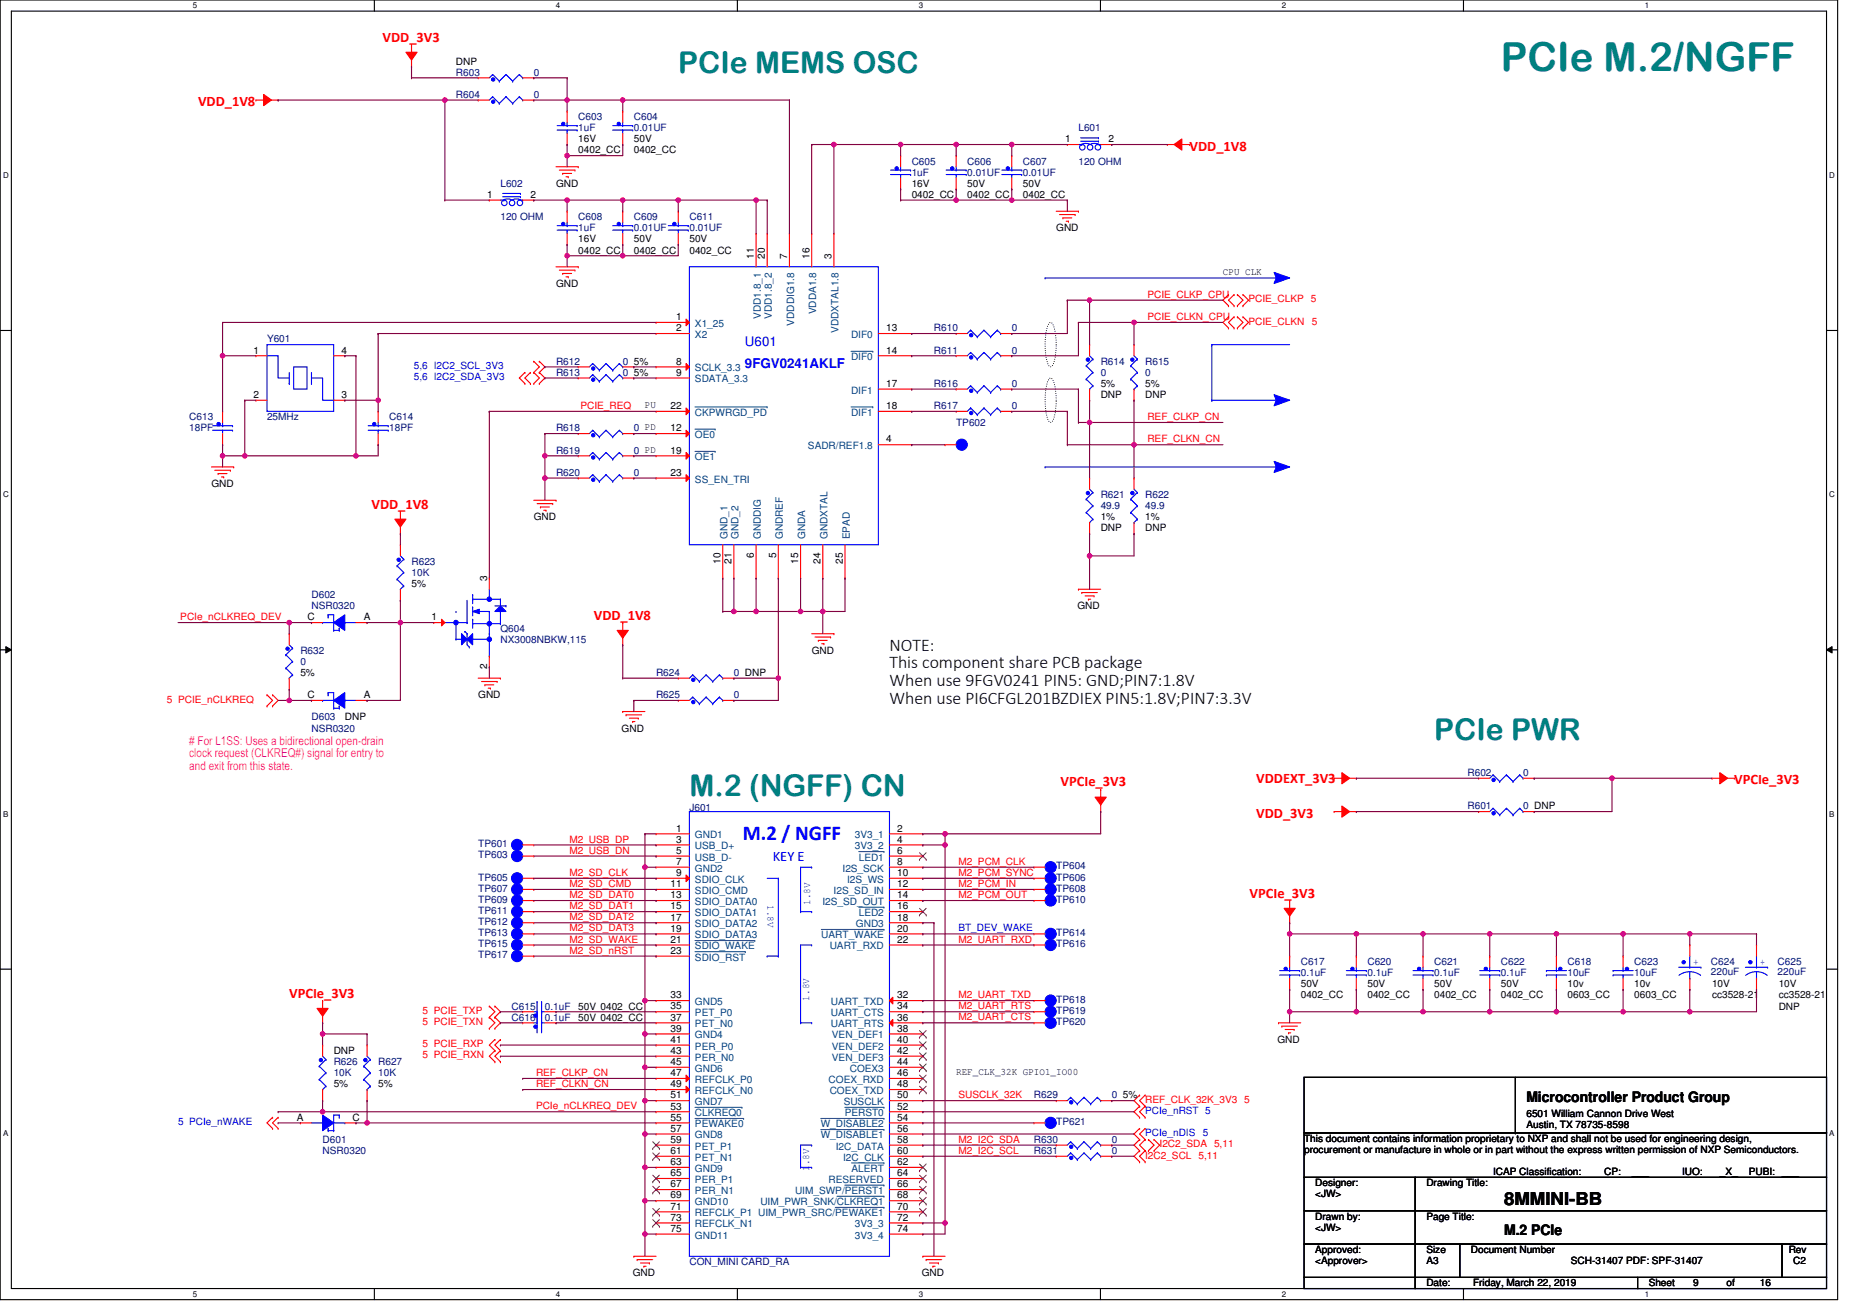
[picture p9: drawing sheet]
<svg xmlns="http://www.w3.org/2000/svg" width="297mm" height="210mm" viewBox="0 0 297 210" stroke-linecap="round" stroke-linejoin="round" font-family="sans-serif">
<defs><g id="words">
<text font-size="6.4" fill="#008080" x="240.1" y="11.4">PCIe M.2/NGFF</text>
<g font-size="4.8" fill="#008080">
<text x="108.5" y="11.7">PCIe MEMS OSC</text>
<text x="229.4" y="118.3">PCIe PWR</text>
<text x="110.3" y="127.2">M.2 (NGFF) CN</text>
</g>
<text font-size="3.4" fill="#00f" x="118.8" y="134.3">M.2 / NGFF</text>
<g font-size="2.8">
<text x="142.3" y="104.1">NOTE:</text>
<text x="142.3" y="106.9">This component share PCB package</text>
<text x="142.3" y="109.7">When use 9FGV0241 PIN5: GND;PIN7:1.8V</text>
<text x="142.3" y="112.6">When use PI6CFGL201BZDIEX PIN5:1.8V;PIN7:3.3V</text>
<text x="240.6" y="192.6">8MMINI-BB</text>
</g>
<g font-size="2.3" fill="#f00">
<text x="61.2" y="6.6">VDD_3V3</text>
<text x="31.7" y="17">VDD_1V8</text>
<text x="190.3" y="24.1">VDD_1V8</text>
<text x="59.4" y="81.3">VDD_1V8</text>
<text x="95" y="99.1">VDD_1V8</text>
<text x="169.7" y="125.8">VPCIe_3V3</text>
<text x="201" y="125.2">VDDEXT_3V3</text>
<text x="277.4" y="125.4">VPCIe_3V3</text>
<text x="201" y="130.8">VDD_3V3</text>
<text x="199.9" y="143.6">VPCIe_3V3</text>
<text x="46.3" y="159.6">VPCIe_3V3</text>
</g>
<text font-size="2.3" fill="#00f" x="123.6" y="137.7">KEY E</text>
<g font-size="2.3">
<text x="244.2" y="176.2">Microcontroller Product Group</text>
<text x="240.6" y="197.5">M.2 PCIe</text>
</g>
<g font-size="2.1" fill="#00f">
<text x="119.2" y="58.8">9FGV0241AKLF</text>
<text x="119.2" y="55.3">U601</text>
</g>
<g font-size="2" fill="#f0f">
<text x="30.3" y="119.2"># For L1SS: Uses a bidirectional open-drain</text>
<text x="30.3" y="121.1">clock request (CLKREQ#) signal for entry to</text>
<text x="30.3" y="123.1">and exit from this state.</text>
</g>
<g font-size="1.6">
<text x="72.9" y="10.3">DNP</text>
<text x="92.5" y="22.8">16V</text>
<text x="101.4" y="22.8">50V</text>
<text x="170.4" y="22.8">1</text>
<text x="177.3" y="22.8">2</text>
<text x="88.9" y="29.9">GND</text>
<text x="92.5" y="24.5">0402_CC</text>
<text x="101.4" y="24.5">0402_CC</text>
<text x="145.8" y="29.9">16V</text>
<text x="154.7" y="29.9">50V</text>
<text x="163.6" y="29.9">50V</text>
<text x="77.9" y="31.6">1</text>
<text x="84.8" y="31.6">2</text>
<text x="145.8" y="31.7">0402_CC</text>
<text x="154.7" y="31.7">0402_CC</text>
<text x="163.6" y="31.7">0402_CC</text>
<text x="92.5" y="38.8">16V</text>
<text x="92.5" y="40.5">0402_CC</text>
<text x="101.4" y="38.8">50V</text>
<text x="101.4" y="40.5">0402_CC</text>
<text x="110.3" y="38.8">50V</text>
<text x="110.3" y="40.5">0402_CC</text>
<text x="120.6" y="41.4" transform="rotate(-90 120.6 41.4)">11</text>
<text x="122.4" y="41.4" transform="rotate(-90 122.4 41.4)">20</text>
<text x="125.9" y="41.4" transform="rotate(-90 125.9 41.4)">7</text>
<text x="129.5" y="41.4" transform="rotate(-90 129.5 41.4)">16</text>
<text x="133" y="41.4" transform="rotate(-90 133 41.4)">3</text>
<text x="168.9" y="37">GND</text>
<text x="88.9" y="45.9">GND</text>
<text x="195.6" y="43.9">CPU CLK</text>
<text x="108.1" y="51.2">1</text>
<text x="108.1" y="53">2</text>
<text x="141.7" y="53">13</text>
<text x="40.6" y="56.5">1</text>
<text x="54.6" y="56.5">4</text>
<text x="101.4" y="58.3">5%</text>
<text x="108.1" y="58.3">8</text>
<text x="141.7" y="56.5">14</text>
<text x="40.6" y="63.6">2</text>
<text x="54.6" y="63.6">3</text>
<text x="101.4" y="60.1">5%</text>
<text x="103.2" y="65.3">PU</text>
<text x="107.2" y="65.4">22</text>
<text x="108.1" y="60.1">9</text>
<text x="141.7" y="65.4">18</text>
<text x="141.7" y="61.9">17</text>
<text x="176.1" y="63.7">DNP</text>
<text x="176.1" y="61.9">5%</text>
<text x="183.2" y="63.7">DNP</text>
<text x="183.2" y="61.9">5%</text>
<text x="107.2" y="69">12</text>
<text x="141.7" y="70.8">4</text>
<text x="33.8" y="77.9">GND</text>
<text x="107.2" y="72.5">19</text>
<text x="107.2" y="76.1">23</text>
<text x="85.4" y="83.2">GND</text>
<text x="176.1" y="83.2">1%</text>
<text x="183.2" y="83.2">1%</text>
<text x="120.6" y="89.3" transform="rotate(-90 120.6 89.3)">6</text>
<text x="124.1" y="89.3" transform="rotate(-90 124.1 89.3)">5</text>
<text x="176.1" y="85">DNP</text>
<text x="183.2" y="85">DNP</text>
<text x="65.8" y="93.9">5%</text>
<text x="77.9" y="93" transform="rotate(-90 77.9 93)">3</text>
<text x="115.2" y="90.2" transform="rotate(-90 115.2 90.2)">10</text>
<text x="117" y="90.2" transform="rotate(-90 117 90.2)">21</text>
<text x="127.7" y="90.2" transform="rotate(-90 127.7 90.2)">15</text>
<text x="131.2" y="90.2" transform="rotate(-90 131.2 90.2)">24</text>
<text x="134.8" y="90.2" transform="rotate(-90 134.8 90.2)">25</text>
<text x="49.2" y="99.2">C</text>
<text x="58.2" y="99.2">A</text>
<text x="69" y="99.2">1</text>
<text x="172.3" y="97.4">GND</text>
<text x="77.9" y="107" transform="rotate(-90 77.9 107)">2</text>
<text x="129.8" y="104.6">GND</text>
<text x="48" y="108.1">5%</text>
<text x="49.2" y="111.7">C</text>
<text x="58.2" y="111.7">A</text>
<text x="76.5" y="111.7">GND</text>
<text x="55.2" y="115.2">DNP</text>
<text x="99.4" y="117">GND</text>
<text x="108.1" y="134.8">3</text>
<text x="108.1" y="136.5">5</text>
<text x="108.1" y="133">1</text>
<text x="143.5" y="136.5">6</text>
<text x="143.5" y="133">2</text>
<text x="143.5" y="134.8">4</text>
<text x="107.2" y="143.7">13</text>
<text x="107.2" y="141.9">11</text>
<text x="108.1" y="140.1">9</text>
<text x="108.1" y="138.3">7</text>
<text x="143.5" y="141.9">12</text>
<text x="143.5" y="140.1">10</text>
<text x="143.5" y="143.7">14</text>
<text x="143.5" y="138.3">8</text>
<text x="107.2" y="147.2">17</text>
<text x="107.2" y="145.4">15</text>
<text x="107.2" y="149">19</text>
<text x="143.5" y="149">20</text>
<text x="143.5" y="145.4">16</text>
<text x="143.5" y="147.2">18</text>
<text x="107.2" y="150.8">21</text>
<text x="107.2" y="152.5">23</text>
<text x="143.5" y="150.8">22</text>
<text x="92.5" y="161.4">50V 0402_CC</text>
<text x="107.2" y="161.4">35</text>
<text x="107.2" y="159.7">33</text>
<text x="143.5" y="161.4">34</text>
<text x="143.5" y="159.7">32</text>
<text x="208.1" y="157.9">50V</text>
<text x="208.1" y="159.7">0402_CC</text>
<text x="218.7" y="157.9">50V</text>
<text x="218.7" y="159.7">0402_CC</text>
<text x="229.4" y="157.9">50V</text>
<text x="229.4" y="159.7">0402_CC</text>
<text x="240.1" y="157.9">50V</text>
<text x="240.1" y="159.7">0402_CC</text>
<text x="250.7" y="157.9">10v</text>
<text x="250.7" y="159.7">0603_CC</text>
<text x="261.4" y="157.9">10v</text>
<text x="261.4" y="159.7">0603_CC</text>
<text x="273.9" y="157.9">10V</text>
<text x="273.9" y="159.7">cc3528-21</text>
<text x="284.5" y="161.4">DNP</text>
<text x="284.5" y="157.9">10V</text>
<text x="284.5" y="159.7">cc3528-21</text>
<text x="92.5" y="163.2">50V 0402_CC</text>
<text x="107.2" y="163.2">37</text>
<text x="107.2" y="166.8">41</text>
<text x="107.2" y="165">39</text>
<text x="143.5" y="163.2">36</text>
<text x="143.5" y="165">38</text>
<text x="143.5" y="166.8">40</text>
<text x="204.3" y="166.8">GND</text>
<text x="53.4" y="168.6">DNP</text>
<text x="53.4" y="173.9">5%</text>
<text x="60.5" y="173.9">5%</text>
<text x="107.2" y="172.1">47</text>
<text x="107.2" y="173.9">49</text>
<text x="107.2" y="168.5">43</text>
<text x="107.2" y="170.3">45</text>
<text x="143.5" y="168.5">42</text>
<text x="143.5" y="173.9">48</text>
<text x="143.5" y="172.1">46</text>
<text x="143.5" y="170.3">44</text>
<text x="152.9" y="172">REF_CLK_32K GPIO1_IO00</text>
<text x="47.5" y="179.2">A</text>
<text x="56.4" y="179.2">C</text>
<text x="107.2" y="177.4">53</text>
<text x="107.2" y="179.2">55</text>
<text x="107.2" y="175.7">51</text>
<text x="143.5" y="177.4">52</text>
<text x="143.5" y="175.7">50</text>
<text x="143.5" y="179.2">54</text>
<text x="179.6" y="175.7">5%</text>
<text x="244.2" y="178.7">6501 William Cannon Drive West</text>
<text x="107.2" y="182.8">59</text>
<text x="107.2" y="184.5">61</text>
<text x="107.2" y="181">57</text>
<text x="143.5" y="184.5">60</text>
<text x="143.5" y="182.8">58</text>
<text x="143.5" y="181">56</text>
<text x="208.6" y="182.6">This document contains information proprietary to NXP and shall not be used for engineering design,</text>
<text x="208.6" y="184.4">procurement or manufacture in whole or in part without the express written permission of NXP Semiconductors.</text>
<text x="244.2" y="180.3">Austin, TX 78735-8598</text>
<text x="107.2" y="191.7">69</text>
<text x="107.2" y="188.1">65</text>
<text x="107.2" y="189.9">67</text>
<text x="107.2" y="186.3">63</text>
<text x="143.5" y="186.3">62</text>
<text x="143.5" y="189.9">66</text>
<text x="143.5" y="191.7">68</text>
<text x="143.5" y="188.1">64</text>
<text x="210.4" y="189.7">Designer:</text>
<text x="210.4" y="191.5">&lt;JW&gt;</text>
<text x="228.2" y="189.7">Drawing Title:</text>
<text x="238.8" y="187.9">ICAP Classification:</text>
<text x="256.6" y="187.9">CP:</text>
<text x="261" y="187.9">___</text>
<text x="269.1" y="187.9">IUO:</text>
<text x="275.1" y="187.9">_X_</text>
<text x="279.7" y="187.9">PUBI:</text>
<text x="285.1" y="187.9">___</text>
<text x="107.2" y="197">75</text>
<text x="107.2" y="195.2">73</text>
<text x="107.2" y="193.4">71</text>
<text x="143.5" y="195.2">72</text>
<text x="143.5" y="197">74</text>
<text x="143.5" y="193.4">70</text>
<text x="210.4" y="195.1">Drawn by:</text>
<text x="210.4" y="196.8">&lt;JW&gt;</text>
<text x="228.2" y="195.1">Page Title:</text>
<text x="210.4" y="200.4">Approved:</text>
<text x="210.4" y="202.2">&lt;Approver&gt;</text>
<text x="228.2" y="200.4">Size</text>
<text x="228.2" y="202.2">A3</text>
<text x="235.3" y="200.4">Document Number</text>
<text x="251.3" y="202.2">SCH-31407 PDF: SPF-31407</text>
<text x="286.1" y="200.4">Rev</text>
<text x="286.8" y="202.2">C2</text>
<text x="101.2" y="204.1">GND</text>
<text x="147.4" y="204.1">GND</text>
<text x="228.2" y="205.7">Date:</text>
<text x="235.6" y="205.7">Friday, March 22, 2019</text>
<text x="263.7" y="205.7">Sheet</text>
<text x="270.8" y="205.7">9</text>
<text x="276.2" y="205.7">of</text>
<text x="281.5" y="205.7">16</text>
</g>
<g font-size="1.6" fill="#000080">
<text x="72.9" y="12.1">R603</text>
<text x="72.9" y="15.7">R604</text>
<text x="85.4" y="12.1">0</text>
<text x="85.4" y="15.7">0</text>
<text x="92.5" y="19.2">C603</text>
<text x="92.5" y="21">1uF</text>
<text x="101.4" y="19.2">C604</text>
<text x="101.4" y="21">0.01UF</text>
<text x="172.5" y="21">L601</text>
<text x="80" y="29.9">L602</text>
<text x="145.8" y="26.3">C605</text>
<text x="145.8" y="28.1">1uF</text>
<text x="154.7" y="26.3">C606</text>
<text x="154.7" y="28.1">0.01UF</text>
<text x="163.6" y="26.3">C607</text>
<text x="163.6" y="28.1">0.01UF</text>
<text x="172.5" y="26.3">120 OHM</text>
<text x="80" y="35.2">120 OHM</text>
<text x="92.5" y="35.2">C608</text>
<text x="101.4" y="35.2">C609</text>
<text x="110.3" y="35.2">C611</text>
<text x="92.5" y="37">1uF</text>
<text x="101.4" y="37">0.01UF</text>
<text x="110.3" y="37">0.01UF</text>
<text x="149.4" y="53">R610</text>
<text x="161.8" y="53">0</text>
<text x="42.7" y="54.8">Y601</text>
<text x="88.9" y="58.3">R612</text>
<text x="99.6" y="58.3">0</text>
<text x="149.4" y="56.5">R611</text>
<text x="161.8" y="56.5">0</text>
<text x="176.1" y="58.3">R614</text>
<text x="183.2" y="58.3">R615</text>
<text x="88.9" y="60.1">R613</text>
<text x="99.6" y="60.1">0</text>
<text x="149.4" y="61.9">R616</text>
<text x="149.4" y="65.4">R617</text>
<text x="161.8" y="61.9">0</text>
<text x="161.8" y="65.4">0</text>
<text x="176.1" y="60.1">0</text>
<text x="183.2" y="60.1">0</text>
<text x="30.3" y="67.2">C613</text>
<text x="30.3" y="69">18PF</text>
<text x="42.7" y="67.2">25MHz</text>
<text x="62.3" y="67.2">C614</text>
<text x="62.3" y="69">18PF</text>
<text x="88.9" y="69">R618</text>
<text x="101.4" y="69">0 PD</text>
<text x="152.9" y="68.1">TP602</text>
<text x="88.9" y="72.5">R619</text>
<text x="88.9" y="76.1">R620</text>
<text x="101.4" y="72.5">0 PD</text>
<text x="101.4" y="76.1">0</text>
<text x="176.1" y="79.7">R621</text>
<text x="176.1" y="81.4">49.9</text>
<text x="183.2" y="79.7">R622</text>
<text x="183.2" y="81.4">49.9</text>
<text x="49.8" y="95.7">D602</text>
<text x="65.8" y="90.3">R623</text>
<text x="65.8" y="92.1">10K</text>
<text x="49.8" y="97.4">NSR0320</text>
<text x="80" y="101">Q604</text>
<text x="48" y="104.6">R632</text>
<text x="48" y="106.3">0</text>
<text x="80" y="102.8">NX3008NBKW,115</text>
<text x="104.9" y="108.1">R624</text>
<text x="104.9" y="111.7">R625</text>
<text x="117.4" y="108.1">0 DNP</text>
<text x="117.4" y="111.7">0</text>
<text x="49.8" y="115.2">D603</text>
<text x="49.8" y="117">NSR0320</text>
<text x="234.7" y="124.1">R602</text>
<text x="243.6" y="124.1">0</text>
<text x="110.3" y="129.6">J601</text>
<text x="234.7" y="129.4">R601</text>
<text x="243.6" y="129.4">0 DNP</text>
<text x="76.5" y="135.5">TP601</text>
<text x="76.5" y="137.3">TP603</text>
<text x="76.5" y="142.6">TP607</text>
<text x="76.5" y="140.8">TP605</text>
<text x="168.9" y="139">TP604</text>
<text x="168.9" y="140.8">TP606</text>
<text x="168.9" y="142.6">TP608</text>
<text x="76.5" y="144.4">TP609</text>
<text x="76.5" y="146.2">TP611</text>
<text x="76.5" y="147.9">TP612</text>
<text x="76.5" y="149.7">TP613</text>
<text x="168.9" y="144.4">TP610</text>
<text x="168.9" y="149.7">TP614</text>
<text x="76.5" y="151.5">TP615</text>
<text x="76.5" y="153.3">TP617</text>
<text x="168.9" y="151.5">TP616</text>
<text x="208.1" y="154.3">C617</text>
<text x="218.7" y="154.3">C620</text>
<text x="229.4" y="154.3">C621</text>
<text x="240.1" y="154.3">C622</text>
<text x="250.7" y="154.3">C618</text>
<text x="261.4" y="154.3">C623</text>
<text x="273.7" y="154.3">C624</text>
<text x="273.7" y="155.9">220uF</text>
<text x="284.3" y="154.3">C625</text>
<text x="284.3" y="155.9">220uF</text>
<text x="81.8" y="161.4">C615</text>
<text x="87.2" y="161.4">0.1uF</text>
<text x="168.9" y="160.4">TP618</text>
<text x="208.1" y="156.1">0.1uF</text>
<text x="218.7" y="156.1">0.1uF</text>
<text x="229.4" y="156.1">0.1uF</text>
<text x="240.1" y="156.1">0.1uF</text>
<text x="250.7" y="156.1">10uF</text>
<text x="261.4" y="156.1">10uF</text>
<text x="81.8" y="163.2">C616</text>
<text x="87.2" y="163.2">0.1uF</text>
<text x="168.9" y="162.2">TP619</text>
<text x="168.9" y="163.9">TP620</text>
<text x="53.4" y="170.3">R626</text>
<text x="53.4" y="172.1">10K</text>
<text x="60.5" y="170.3">R627</text>
<text x="60.5" y="172.1">10K</text>
<text x="165.4" y="175.7">R629</text>
<text x="168.9" y="179.9">TP621</text>
<text x="177.8" y="175.7">0</text>
<text x="51.6" y="182.8">D601</text>
<text x="51.6" y="184.6">NSR0320</text>
<text x="165.4" y="182.8">R630</text>
<text x="165.4" y="184.6">R631</text>
<text x="177.8" y="182.8">0</text>
<text x="177.8" y="184.6">0</text>
<text x="110.3" y="202.3">CON_MINI CARD_RA</text>
</g>
<g font-size="1.6" fill="#f00">
<text x="183.5" y="47.6">PCIE_CLKP_CPU</text>
<text x="183.5" y="51.2">PCIE_CLKN_CPU</text>
<text x="199.7" y="51.9">PCIE_CLKN</text>
<text x="199.7" y="48.4">PCIE_CLKP 5</text>
<text x="209.8" y="51.9">5</text>
<text x="92.9" y="65.4">PCIE_REQ</text>
<text x="183.5" y="67.2">REF_CLKP_CN</text>
<text x="183.5" y="70.7">REF_CLKN_CN</text>
<text x="28.8" y="99.2">PCIe_nCLKREQ_DEV</text>
<text x="26.7" y="112.4">5 PCIE_nCLKREQ</text>
<text x="91.1" y="134.7">M2_USB_DP</text>
<text x="91.1" y="136.5">M2_USB_DN</text>
<text x="91.1" y="143.6">M2_SD_DAT0</text>
<text x="91.1" y="140.1">M2_SD_CLK</text>
<text x="91.1" y="141.9">M2_SD_CMD</text>
<text x="153.3" y="138.3">M2_PCM_CLK</text>
<text x="153.3" y="140.1">M2_PCM_SYNC</text>
<text x="153.3" y="141.9">M2_PCM_IN</text>
<text x="153.3" y="143.6">M2_PCM_OUT</text>
<text x="91.1" y="149">M2_SD_DAT3</text>
<text x="91.1" y="147.2">M2_SD_DAT2</text>
<text x="91.1" y="145.4">M2_SD_DAT1</text>
<text x="91.1" y="150.7">M2_SD_WAKE</text>
<text x="91.1" y="152.5">M2_SD_nRST</text>
<text x="153.3" y="150.7">M2_UART_RXD</text>
<text x="153.3" y="159.6">M2_UART_TXD</text>
<text x="153.3" y="161.4">M2_UART_RTS</text>
<text x="67.6" y="162.2">5 PCIE_TXP</text>
<text x="67.6" y="163.9">5 PCIE_TXN</text>
<text x="67.6" y="167.5">5 PCIE_RXP</text>
<text x="153.3" y="163.2">M2_UART_CTS</text>
<text x="67.6" y="169.3">5 PCIE_RXN</text>
<text x="85.7" y="173.9">REF_CLKN_CN</text>
<text x="85.7" y="172.1">REF_CLKP_CN</text>
<text x="85.7" y="177.4">PCIe_nCLKREQ_DEV</text>
<text x="153.3" y="175.6">SUSCLK_32K</text>
<text x="183.2" y="176.4">REF_CLK_32K_3V3 5</text>
<text x="153.3" y="184.5">M2_I2C_SCL</text>
<text x="153.3" y="182.7">M2_I2C_SDA</text>
<text x="183.2" y="185.3">I2C2_SCL 5,11</text>
<text x="185.5" y="183.5">I2C2_SDA 5,11</text>
</g>
<g font-size="1.6" fill="#004080">
<text x="111.2" y="52.3">X1_25</text>
<text x="121.7" y="51" transform="rotate(-90 121.7 51)">VDD1.8_1</text>
<text x="123.5" y="51" transform="rotate(-90 123.5 51)">VDD1.8_2</text>
<text x="127" y="52.1" transform="rotate(-90 127 52.1)">VDDDIG1.8</text>
<text x="130.6" y="50.3" transform="rotate(-90 130.6 50.3)">VDDA1.8</text>
<text x="134.1" y="53.2" transform="rotate(-90 134.1 53.2)">VDDXTAL1.8</text>
<text x="111.2" y="59.4">SCLK_3.3</text>
<text x="111.2" y="54.1">X2</text>
<text x="136.1" y="57.6">DIF0</text>
<text x="136.1" y="54.1">DIF0</text>
<text x="111.2" y="61.2">SDATA_3.3</text>
<text x="136.1" y="62.9">DIF1</text>
<text x="111.2" y="66.5">CKPWRGD_PD</text>
<text x="111.2" y="70.1">OE0</text>
<text x="129.2" y="71.8">SADR/REF1.8</text>
<text x="136.1" y="66.5">DIF1</text>
<text x="111.2" y="73.6">OE1</text>
<text x="111.2" y="77.2">SS_EN_TRI</text>
<text x="116.4" y="86.2" transform="rotate(-90 116.4 86.2)">GND_1</text>
<text x="118.1" y="86.2" transform="rotate(-90 118.1 86.2)">GND_2</text>
<text x="121.7" y="86.2" transform="rotate(-90 121.7 86.2)">GNDDIG</text>
<text x="125.2" y="86.2" transform="rotate(-90 125.2 86.2)">GNDREF</text>
<text x="128.8" y="86.2" transform="rotate(-90 128.8 86.2)">GNDA</text>
<text x="132.4" y="86.2" transform="rotate(-90 132.4 86.2)">GNDXTAL</text>
<text x="135.9" y="86.2" transform="rotate(-90 135.9 86.2)">EPAD</text>
<text x="111.2" y="135.8">USB_D+</text>
<text x="111.2" y="137.6">USB_D-</text>
<text x="111.2" y="134.1">GND1</text>
<text x="136.7" y="134.1">3V3_1</text>
<text x="136.7" y="135.8">3V3_2</text>
<text x="137.4" y="137.6">LED1</text>
<text x="111.2" y="143">SDIO_CMD</text>
<text x="111.2" y="141.2">SDIO_CLK</text>
<text x="111.2" y="139.4">GND2</text>
<text x="133.3" y="143">I2S_SD_IN</text>
<text x="134.8" y="139.4">I2S_SCK</text>
<text x="135.5" y="141.2">I2S_WS</text>
<text x="111.2" y="144.7">SDIO_DATA0</text>
<text x="111.2" y="148.3">SDIO_DATA2</text>
<text x="111.2" y="146.5">SDIO_DATA1</text>
<text x="131.6" y="144.7">I2S_SD_OUT</text>
<text x="136.9" y="148.3">GND3</text>
<text x="137.4" y="146.5">LED2</text>
<text x="111.2" y="151.8">SDIO_WAKE</text>
<text x="111.2" y="150.1">SDIO_DATA3</text>
<text x="111.2" y="153.6">SDIO_RST</text>
<text x="131.4" y="150.1">UART_WAKE</text>
<text x="132.7" y="151.8">UART_RXD</text>
<text x="111.2" y="160.7">GND5</text>
<text x="132.9" y="160.7">UART_TXD</text>
<text x="111.2" y="162.5">PET_P0</text>
<text x="111.2" y="164.3">PET_N0</text>
<text x="111.2" y="167.8">PER_P0</text>
<text x="111.2" y="166.1">GND4</text>
<text x="132.9" y="164.3">UART_RTS</text>
<text x="132.9" y="162.5">UART_CTS</text>
<text x="133.1" y="166.1">VEN_DEF1</text>
<text x="133.1" y="167.8">VEN_DEF2</text>
<text x="111.2" y="173.2">REFCLK_P0</text>
<text x="111.2" y="169.6">PER_N0</text>
<text x="111.2" y="171.4">GND6</text>
<text x="132.5" y="173.2">COEX_RXD</text>
<text x="133.1" y="169.6">VEN_DEF3</text>
<text x="135.9" y="171.4">COEX3</text>
<text x="111.2" y="175">REFCLK_N0</text>
<text x="111.2" y="178.5">CLKREQ0</text>
<text x="111.2" y="176.7">GND7</text>
<text x="132.7" y="175">COEX_TXD</text>
<text x="135" y="176.7">SUSCLK</text>
<text x="135.1" y="178.5">PERST0</text>
<text x="111.2" y="180.3">PEWAKE0</text>
<text x="111.2" y="183.9">PET_P1</text>
<text x="111.2" y="185.6">PET_N1</text>
<text x="111.2" y="182.1">GND8</text>
<text x="131.3" y="180.3">W_DISABLE2</text>
<text x="131.3" y="182.1">W_DISABLE1</text>
<text x="133.7" y="183.9">I2C_DATA</text>
<text x="134.9" y="185.6">I2C_CLK</text>
<text x="111.2" y="189.2">PER_P1</text>
<text x="111.2" y="191">PER_N1</text>
<text x="111.2" y="187.4">GND9</text>
<text x="127.2" y="191">UIM_SWP/PERST1</text>
<text x="132.5" y="189.2">RESERVED</text>
<text x="136.2" y="187.4">ALERT</text>
<text x="111.2" y="192.7">GND10</text>
<text x="111.2" y="196.3">REFCLK_N1</text>
<text x="111.2" y="194.5">REFCLK_P1 UIM_PWR_SRC/PEWAKE1</text>
<text x="121.6" y="192.7">UIM_PWR_SNK/CLKREQ1</text>
<text x="136.7" y="196.3">3V3_3</text>
<text x="111.2" y="198.1">GND11</text>
<text x="136.7" y="198.1">3V3_4</text>
</g>
<g font-size="1.6" fill="#00f">
<text x="66.2" y="59">5,6 I2C2_SCL_3V3</text>
<text x="66.2" y="60.8">5,6 I2C2_SDA_3V3</text>
<text x="122.8" y="144.7" transform="rotate(90 122.8 144.7)">1.8V</text>
<text x="129.6" y="144.7" transform="rotate(-90 129.6 144.7)">1.8V</text>
<text x="153.3" y="149">BT_DEV_WAKE</text>
<text x="270.8" y="154.4">+</text>
<text x="281.5" y="154.4">+</text>
<text x="129.4" y="160" transform="rotate(-90 129.4 160)">1.8V</text>
<text x="28.5" y="179.9">5 PCIe_nWAKE</text>
<text x="183.2" y="178.2">PCIe_nRST 5</text>
<text x="183.2" y="181.7">PCIe_nDIS</text>
<text x="192.4" y="181.7">5</text>
<text x="129.4" y="187.2" transform="rotate(-90 129.4 187.2)">1.8V</text>
</g>
<g font-size="1.3">
<text x="30.8" y="1.3">5</text>
<text x="88.9" y="1.3">4</text>
<text x="147" y="1.3">3</text>
<text x="205.1" y="1.3">2</text>
<text x="263.1" y="1.3">1</text>
<text x=".5" y="28.5">D</text>
<text x="292.6" y="28.5">D</text>
<text x=".5" y="79.5">C</text>
<text x="292.6" y="79.5">C</text>
<text x=".5" y="130.6">B</text>
<text x="292.6" y="130.6">B</text>
<text x=".5" y="181.7">A</text>
<text x="292.6" y="181.7">A</text>
<text x="30.8" y="207.4">5</text>
<text x="88.9" y="207.4">4</text>
<text x="147" y="207.4">3</text>
<text x="205.1" y="207.4">2</text>
<text x="263.1" y="207.4">1</text>
</g>
</g></defs>
<path d="M0 0h293.9v207.8h-293.9zM1.8 1.8h290.4v204.3h-290.4z" fill="none" stroke="#000" stroke-width=".18"/>
<g fill="#fff">
<path d="M30.8 .2h.8v1.4h-.8z"/>
<path d="M30.8 206.2h.8v1.5h-.8z"/>
</g>
<path d="M59.9 0v1.8M59.9 206.1v1.7" fill="none" stroke="#000" stroke-width=".18"/>
<g fill="#fff">
<path d="M88.9 .2h.7v1.4h-.7z"/>
<path d="M88.9 206.2h.7v1.5h-.7z"/>
</g>
<path d="M118 0v1.8M118 206.1v1.7" fill="none" stroke="#000" stroke-width=".18"/>
<g fill="#fff">
<path d="M147 .2h.7v1.4h-.7z"/>
<path d="M147 206.2h.7v1.5h-.7z"/>
</g>
<path d="M176 0v1.8M176 206.1v1.7" fill="none" stroke="#000" stroke-width=".18"/>
<g fill="#fff">
<path d="M205.1 .2h.7v1.4h-.7z"/>
<path d="M205.1 206.2h.7v1.5h-.7z"/>
</g>
<path d="M234.1 0v1.8M234.1 206.1v1.7" fill="none" stroke="#000" stroke-width=".18"/>
<g fill="#fff">
<path d="M263.1 .2h.7v1.4h-.7z"/>
<path d="M263.1 206.2h.7v1.5h-.7z"/>
<path d="M.5 27.3h.9v1.4h-.9z"/>
<path d="M292.6 27.3h.9v1.4h-.9z"/>
<path d="M.5 78.4h.9v1.4h-.9z"/>
<path d="M292.6 78.4h.9v1.4h-.9z"/>
</g>
<path d="M0 52.9h1.8M292.2 52.9h1.7" fill="none" stroke="#000" stroke-width=".18"/>
<g fill="#fff">
<path d="M.5 129.5h.8v1.4h-.8z"/>
<path d="M292.6 129.5h.9v1.4h-.9z"/>
</g>
<path d="M0 103.9h1.8M292.2 103.9h1.7" fill="none" stroke="#000" stroke-width=".18"/>
<path d="M.9 103.4l.9 .5-.9 .5zM292.2 103.9l.9-.5v1z" fill="#000"/>
<path d="M.9 103.4l.9 .5-.9 .5zM292.2 103.9l.9-.5v1z" fill="none" stroke="#000" stroke-width=".16"/>
<g fill="#fff">
<path d="M.5 180.5h.8v1.5h-.8z"/>
<path d="M292.6 180.5h.9v1.5h-.9z"/>
</g>
<path d="M0 155h1.8M292.2 155h1.7" fill="none" stroke="#000" stroke-width=".18"/>
<path d="M167.9 51.7l.2-.1a1.5 1.5 0 0 1 .6 1.3 10.8 10.8 0 0 1-.3 5.4l-.3 .4a1.51 1.51 0 0 1-.7-1.4 10.9 10.9 0 0 1 .3-5.4zM167.9 60.5h.2a1.5 1.5 0 0 1 .6 1.3 10.8 10.8 0 0 1-.3 5.4l-.3 .4a1.51 1.51 0 0 1-.7-1.4 10.9 10.9 0 0 1 .3-5.4z" fill="none" stroke="#000" stroke-width=".18" stroke-dasharray="0 .4"/>
<path d="M193.8 55.1h.1M193.8 55.1h12.5" fill="none" stroke="#00f" stroke-width=".18"/>
<path d="M203.8 63.1l2.5 .9-2.5 .9 .4-.9z" fill-rule="evenodd" fill="#00f"/>
<path d="M193.8 55.1v8.9M193.8 64h.1M193.8 64h12.5M203.8 63.1l2.5 .9-2.5 .9 .4-.9z" fill="none" stroke="#00f" stroke-width=".18"/>
<path d="M203.8 43.6l2.5 .8-2.5 .9 .4-.9z" fill-rule="evenodd" fill="#00f"/>
<path d="M167.2 44.4h.1M167.2 44.4h39.1M203.8 43.6l2.5 .8-2.5 .9 .4-.9z" fill="none" stroke="#00f" stroke-width=".18"/>
<path d="M203.8 73.8l2.5 .9-2.5 .9 .4-.9z" fill-rule="evenodd" fill="#00f"/>
<path d="M167.2 74.7h.1M167.2 74.7h39.1M203.8 73.8l2.5 .9-2.5 .9 .4-.9z" fill="none" stroke="#00f" stroke-width=".18"/>
<path d="M206.3 147.6h.1M206.3 146.3v1.3M204.5 163.6h.1M204.5 163.6h3.6M205 164.1h.1M205 164.1h2.5M205.6 164.6h1.4M206.1 165.2h.1M206.1 165.2h.4M207 164.6h.1" fill="none" stroke="#f00" stroke-width=".18"/>
<path d="M205.4 145.3h1.8l-.9 1.2z" fill-rule="evenodd" fill="#f00"/>
<path d="M186.7 23.1h.1M186.7 23.1h1.3M205.4 145.3h1.8l-.9 1.2zM206.3 144h.1M206.3 144v2" fill="none" stroke="#f00" stroke-width=".18"/>
<path d="M187.8 23.1l1.2-.9v1.8z" fill-rule="evenodd" fill="#f00"/>
<g fill="none" stroke="#f00" stroke-width=".18">
<path d="M43.2 16h1.3M44.5 16h.1M88.9 26.7h3.6M89.5 27.2h2.5M90 27.7h.1M90 27.7h1.4M90.5 28.3h.4M90.9 28.3h.1M92 27.2h.1M92.5 26.7h.1M168.9 33.8h3.6M169.5 34.3h2.5"/>
<path d="M170 34.8h.1M170 34.8h1.4M170.5 35.4h.4M170.9 35.4h.1M172 34.3h.1M172.5 33.8h.1M187.8 23.1l1.2-.9v1.8zM188.3 23.1h2M190.3 23.1h.1M88.9 42.7h3.6M89.5 43.2h2.5M90 43.7h.1"/>
<path d="M90 43.7h1.4M90.5 44.3h.4M90.9 44.3h.1M92 43.2h.1M92.5 42.7h.1M33.8 74.7h3.6M34.4 75.2h2.4M34.9 75.7h.1M34.9 75.7h1.4M35.4 76.3h.4M35.8 76.3h.1M36.8 75.2h.1"/>
<path d="M37.4 74.7h.1M85.4 80h3.5M85.9 80.5h2.5M86.4 81.1h.1M86.4 81.1h1.5M87 81.6h.3M87.3 81.6h.1M88.4 80.5h.1M88.9 80h.1M76.5 108.5h3.5M77 109h2.5M77.6 109.5h.1"/>
<path d="M77.6 109.5h1.4M78.1 110.1h.3M78.4 110.1h.1M79.5 109h.1M80 108.5h.1M129.8 101.3h3.6M130.4 101.9h2.5M130.9 102.4h.1M130.9 102.4h1.4M131.4 102.9h.4M131.8 102.9h.1M132.9 101.9h.1"/>
<path d="M133.4 101.3h.1"/>
</g>
<path d="M42.2 15.1l1.2 .9-1.2 .9z" fill-rule="evenodd" fill="#f00"/>
<g fill="none" stroke="#f00" stroke-width=".18">
<path d="M40.9 16h.1M40.9 16h2M42.2 15.1l1.2 .9-1.2 .9zM64 85.3h.1M64 84.1v1.2M172.5 94.2h.1M172.5 94.2h3.6M173 94.8h.1M173 94.8h2.5M173.6 95.3h1.4M174.1 95.8h.1M174.1 95.8h.4"/>
<path d="M175 95.3h.1"/>
</g>
<path d="M63.2 83h1.7l-.9 1.3z" fill-rule="evenodd" fill="#f00"/>
<g fill="none" stroke="#f00" stroke-width=".18">
<path d="M63.2 83h1.7l-.9 1.3zM64 81.8h.1M64 81.8v1.9M99.6 113.8h.1M99.6 103.1h.1M99.6 113.8h3.6M99.6 101.9v1.2M100.1 114.3h.1M100.1 114.3h2.5M100.7 114.9h1.4M101.2 115.4h.1M101.2 115.4h.4"/>
<path d="M102.1 114.9h.1"/>
</g>
<path d="M98.7 100.8h1.8l-.9 1.3z" fill-rule="evenodd" fill="#f00"/>
<path d="M65.8 10.7h.1M65.8 9.4v1.3M99.6 99.6h.1M99.6 99.6v1.9M98.7 100.8h1.8l-.9 1.3z" fill="none" stroke="#f00" stroke-width=".18"/>
<path d="M64.9 8.4h1.8l-.9 1.2z" fill-rule="evenodd" fill="#f00"/>
<path d="M64.9 8.4h1.8l-.9 1.2zM65.8 7.1h.1M65.8 7.1v2M215.7 129.8h1.3M217 129.8h.1" fill="none" stroke="#f00" stroke-width=".18"/>
<path d="M214.6 128.9l1.3 .9-1.3 .9z" fill-rule="evenodd" fill="#f00"/>
<path d="M213.4 129.8h.1M213.4 129.8h2M214.6 128.9l1.3 .9-1.3 .9zM273.9 124.5h.1M273.9 124.5h1.2" fill="none" stroke="#f00" stroke-width=".18"/>
<path d="M275.1 123.6l1.2 .9-1.2 .8z" fill-rule="evenodd" fill="#f00"/>
<g fill="none" stroke="#f00" stroke-width=".18">
<path d="M176.1 129.8h.1M176.1 128.5v1.3M275.1 123.6l1.2 .9-1.2 .8zM275.5 124.5h1.9M277.4 124.5h.1M101.4 200.9h.1M101.4 200.9h3.5M101.9 201.4h.1M101.9 201.4h2.5M102.5 202h1.4M103 202.5h.1M103 202.5h.3"/>
<path d="M103.9 202h.1M147.6 200.9h.1M147.6 200.9h3.6M148.1 201.4h.1M148.1 201.4h2.5M148.7 202h1.4M149.2 202.5h.1M149.2 202.5h.4M150.1 202h.1"/>
</g>
<path d="M175.2 127.5h1.7l-.8 1.2z" fill-rule="evenodd" fill="#f00"/>
<path d="M175.2 127.5h1.7l-.8 1.2zM176.1 126.2h.1M176.1 126.2v2M51.6 163.6h.1M51.6 162.3v1.3" fill="none" stroke="#f00" stroke-width=".18"/>
<path d="M50.7 161.3h1.8l-.9 1.2z" fill-rule="evenodd" fill="#f00"/>
<path d="M215.7 124.5h1.3M217 124.5h.1M50.7 161.3h1.8l-.9 1.2zM51.6 160h.1M51.6 160v2" fill="none" stroke="#f00" stroke-width=".18"/>
<path d="M214.6 123.6l1.3 .9-1.3 .8z" fill-rule="evenodd" fill="#f00"/>
<g fill="none" stroke="#f00" stroke-width=".18">
<path d="M84 59.6h.1M84 59.6l-.9 .9 .9 .8M84.8 59.6h.1M84.8 59.6l-.8 .9 .8 .8M85.4 59.6h.1M85.4 57.8h.1M85.4 59.6l.9 .9-.9 .8M85.4 57.8l.9 .9-.9 .9M86.3 59.6h.1M86.3 57.8h.1M86.3 59.6l.9 .9-.9 .8M86.3 57.8l.9 .9-.9 .9"/>
<path d="M196.5 50.7h.1M196.5 52.5h.1M196.5 47.1h.1M196.5 48.9h.1M196.5 47.1l-.9 .9 .9 .9M196.5 50.7l-.9 .9 .9 .9M197.4 52.5h.1M197.4 50.7h.1M197.4 48.9h.1M197.4 47.1h.1M197.4 50.7l-.9 .9 .9 .9M197.4 47.1l-.9 .9 .9 .9"/>
<path d="M197.9 52.5h.1M197.9 50.7h.1M197.9 48.9h.1M197.9 47.1h.1M197.9 50.7l.9 .9-.9 .9M197.9 47.1l.9 .9-.9 .9M198.8 50.7h.1M198.8 52.5h.1M198.8 47.1h.1M198.8 48.9h.1M198.8 50.7l.9 .9-.9 .9M198.8 47.1l.9 .9-.9 .9"/>
<path d="M84 61.3h.1M84.8 61.3h.1M85.4 61.3h.1M86.3 61.3h.1M42.7 112.9h.1M42.7 111.1h.1M42.7 111.1l.9 .9-.9 .9M43.6 111.1h.1M43.6 112.9h.1M43.6 111.1l.9 .9-.9 .9M213.4 124.5h.1M213.4 124.5h2"/>
<path d="M214.6 123.6l1.3 .9-1.3 .8zM43.6 178.7h.1M43.6 178.7l-.9 .9 .9 .9M44.5 178.7h.1M44.5 178.7l-.9 .9 .9 .9M78.3 162.7h.1M78.3 160.9h.1M78.3 164.5h.1M78.3 160.9l.9 .9-.9 .9M78.3 162.7l.9 .9-.9 .9M79.2 160.9h.1M79.2 162.7h.1"/>
<path d="M79.2 164.5h.1M79.2 166.2h.1M79.2 168h.1M79.2 169.8h.1M79.2 160.9l.8 .9-.8 .9M79.2 162.7l.8 .9-.8 .9M79.2 166.2l-.9 .9 .9 .9M79.2 168l-.9 .9 .9 .9M80 166.2h.1M80 168h.1M80 169.8h.1M80 166.2l-.8 .9 .8 .9"/>
<path d="M80 168l-.8 .9 .8 .9M182.3 176.9h.1M182.3 178.7h.1M182.3 175.1h.1M182.3 176.9l-.9 .9 .9 .9M182.3 175.1l-.9 .9 .9 .9M183.2 178.7h.1M183.2 176.9h.1M183.2 175.1h.1M183.2 176.9l-.9 .9 .9 .9M183.2 175.1l-.9 .9 .9 .9M43.6 180.5h.1"/>
<path d="M44.5 180.5h.1M182.3 184h.1M182.3 182.2h.1M182.3 185.8h.1M182.3 180.5h.1M182.3 182.2l-.9 .9 .9 .9M182.3 184l-.9 .9 .9 .9M182.3 180.5l-.9 .9 .9 .8M183.2 182.2h.1M183.2 184h.1M183.2 185.8h.1M183.2 180.5h.1"/>
<path d="M183.2 182.2l-.9 .9 .9 .9M183.2 184l-.9 .9 .9 .9M183.2 180.5l-.9 .9 .9 .8M183.7 182.2h.1M183.7 184h.1M183.7 182.2l.9 .9-.9 .9M184.6 184h.1M184.6 182.2h.1M184.6 182.2l.9 .9-.9 .9"/>
</g>
<g fill="none" stroke="#000" stroke-width=".18">
<path d="M208.6 172.3h83.6v8.9h-83.6zM242.4 172.3v8.9M208.6 188.3h17.8v5.3h-17.8zM208.6 193.6h17.8v5.4h-17.8zM208.6 199h17.8v5.3h-17.8zM208.6 181.2h83.6v7.1h-83.6zM226.4 188.3h65.8v5.3h-65.8zM226.4 193.6h65.8v5.4h-65.8zM226.4 199h7.1v5.3h-7.1zM233.5 199h51.6v5.3h-51.6zM242.4 181.2h.1M285.1 199h7.1v5.3h-7.1z"/>
<path d="M208.6 204.3h17.8v1.8h-17.8zM226.4 204.3h35.5v1.8h-35.5zM261.9 204.3h30.3v1.8h-30.3z"/>
</g>
<circle cx="168.1" cy="144" r=".89" fill="#00f"/>
<g fill="none" stroke="#00f" stroke-width=".18">
<path d="M94.8 72.4h.1M94.8 72.4l-.5 .5M94.8 72.4l1.1 1M95.9 73.4h.1M96.9 72.4h.1M96.9 72.4l-1 1M96.9 72.4l1.1 1M98 73.4h.1M99.1 72.4h.1M99.1 72.4l-1.1 1M99.1 72.4l.5 .5M99.6 72.9h.1"/>
<circle cx="168.1" cy="144" r=".89"/>
</g>
<path d="M165.4 144h.1M165.4 144h1.8" fill="none" stroke="#f00" stroke-width=".18"/>
<circle cx="94.9" cy="73.2" r=".26" fill="#00f"/>
<g fill="none" stroke="#00f" stroke-width=".18">
<path d="M110.3 129.8h32v71.1h-32zM129.8 138.7h.1M129.8 138.7h-1.7v7.1M122.7 152.9h.1M122.7 152.9h1.8M122.7 140.5h1.8M124.5 152.9h.1M124.5 140.5h.1M124.5 140.5v12.4M128.1 145.8h.1M128.1 145.8h1.7M129.8 151.1h.1"/>
<path d="M129.8 145.8h.1M129.8 151.1h-1.7v12.5M128.1 163.6h.1M128.1 163.6h1.7M129.8 163.6h.1M128.1 186.7h.1M128.1 186.7h1.7M129.8 183.1h.1M129.8 186.7h.1M129.8 183.1h-1.7v3.6"/>
<circle cx="94.9" cy="73.2" r=".26"/>
</g>
<path d="M92.5 72.9h.1M92.5 72.9h1.8M99.6 72.9h1.8M101.4 72.9h.1" fill="none" stroke="#f00" stroke-width=".18"/>
<path d="M142.8 163v1.1l-.5-.5z" fill="#f00"/>
<path d="M104.9 144h.1M104.9 142.2h.1M104.9 144h5.4M104.9 142.2h5.4M142.3 163.6h5.3M142.3 161.8h5.3M142.8 163v1.1l-.5-.5zM147.6 163.6h.1M147.6 161.8h.1" fill="none" stroke="#f00" stroke-width=".18"/>
<path d="M109.7 139.9l.6 .6-.6 .5z" fill="#f00"/>
<path d="M109.7 139.9l.6 .6-.6 .5zM104.9 140.5h.1M104.9 140.5h5.4M142.3 140.5h5.3M142.3 142.2h5.3M147.6 142.2h.1M147.6 140.5h.1M104.9 192h.1M104.9 192h5.4" fill="none" stroke="#f00" stroke-width=".18"/>
<path d="M109.7 171.9l.6 .6-.6 .5z" fill="#f00"/>
<g fill="none" stroke="#f00" stroke-width=".18">
<path d="M104.9 135.1h.1M104.9 135.1h5.4M142.3 144h5.3M147.6 144h.1M104.9 172.5h.1M104.9 172.5h5.4M109.7 171.9l.6 .6-.6 .5zM142.3 165.4h5.3M142.3 168.9h5.3M142.3 167.1h5.3M147.6 165.4h.1M147.6 168.9h.1"/>
<path d="M147.6 167.1h.1M104.9 197.4h.1M104.9 197.4h5.4M142.3 184.9h5.3M142.3 186.7h5.3M147.6 184.9h.1M147.6 186.7h.1"/>
</g>
<g fill="none" stroke="#804000" stroke-width=".16">
<path d="M147.1 165.9h.1M147.1 169.4h.1M147.1 167.7h.1M147.1 164.8l1.1 1.1M147.1 168.4l1.1 1M147.1 166.6l1.1 1.1M148.1 164.8l-1 1.1M148.1 168.4l-1 1M148.1 166.6l-1 1.1M148.2 165.9h.1M148.2 169.4h.1M148.2 167.7h.1"/>
<path d="M147.1 187.2h.1M147.1 186.2l1.1 1M148.1 186.2l-1 1M148.2 187.2h.1"/>
</g>
<path d="M136.2 186h5.2M141.4 186h.1" fill="none" stroke="#004080" stroke-width=".16"/>
<path d="M109.7 173.7l.6 .5-.6 .6z" fill="#f00"/>
<g fill="none" stroke="#f00" stroke-width=".18">
<path d="M104.9 136.9h.1M104.9 136.9h5.4M104.9 147.6h.1M104.9 145.8h.1M104.9 151.1h.1M104.9 149.4h.1M104.9 152.9h.1M104.9 147.6h5.4M104.9 145.8h5.4M104.9 151.1h5.4M104.9 149.4h5.4M104.9 152.9h5.4"/>
<path d="M142.3 151.1h5.3M142.3 149.4h5.3M147.6 151.1h.1M147.6 149.4h.1M104.9 174.2h.1M104.9 161.8h.1M104.9 163.6h.1M104.9 167.1h.1M104.9 168.9h.1M104.9 177.8h.1M104.9 179.6h.1M104.9 174.2h5.4"/>
<path d="M104.9 161.8h5.4M104.9 163.6h5.4M104.9 167.1h5.4M104.9 168.9h5.4M104.9 177.8h5.4M104.9 179.6h5.4M109.7 173.7l.6 .5-.6 .6zM142.3 177.8h5.3M147.6 177.8h.1"/>
</g>
<path d="M111.2 150.4h9.5M111.2 152.2h8M119.2 152.2h.1M120.7 150.4h.1M131.4 148.6h10M141.4 148.6h.1M111.2 177.1h7.5M111.2 178.9h7.7M118.7 177.1h.1M118.9 178.9h.1M135.1 177.1h6.3M141.4 177.1h.1" fill="none" stroke="#004080" stroke-width=".16"/>
<path d="M142.8 159.5v1.1l-.5-.6z" fill="#f00"/>
<g fill="none" stroke="#f00" stroke-width=".18">
<path d="M104.9 133.3h.1M104.9 138.7h.1M104.9 138.7h5.4M104.9 133.3h5.4M142.3 138.7h5.3M142.3 136.9h5.3M142.3 133.3h5.3M142.3 135.1h5.3M147.6 138.7h.1M147.6 136.9h.1M147.6 133.3h.1M147.6 135.1h.1"/>
<path d="M142.3 145.8h5.3M142.3 147.6h5.3M142.8 159.5v1.1l-.5-.6zM147.6 145.8h.1M147.6 147.6h.1M104.9 165.4h.1M104.9 160h.1M104.9 170.7h.1M104.9 176h.1M104.9 160h5.4M104.9 170.7h5.4M104.9 176h5.4"/>
<path d="M104.9 165.4h5.4M142.3 160h5.3M142.3 174.2h5.3M142.3 172.5h5.3M142.3 170.7h5.3M142.3 176h5.3M142.3 179.6h5.3M147.6 160h.1M147.6 174.2h.1M147.6 172.5h.1M147.6 170.7h.1M147.6 176h.1"/>
<path d="M147.6 179.6h.1M104.9 195.6h.1M104.9 193.8h.1M104.9 183.1h.1M104.9 184.9h.1M104.9 188.5h.1M104.9 190.2h.1M104.9 181.4h.1M104.9 186.7h.1M104.9 183.1h5.4M104.9 195.6h5.4M104.9 193.8h5.4"/>
<path d="M104.9 181.4h5.4M104.9 184.9h5.4M104.9 188.5h5.4M104.9 190.2h5.4M104.9 186.7h5.4M142.3 183.1h5.3M142.3 195.6h5.3M142.3 193.8h5.3M142.3 197.4h5.3M142.3 181.4h5.3M142.3 188.5h5.3M142.3 190.2h5.3"/>
<path d="M142.3 192h5.3M147.6 183.1h.1M147.6 195.6h.1M147.6 197.4h.1M147.6 181.4h.1M147.6 190.2h.1M147.6 192h.1M147.6 193.8h.1M147.6 188.5h.1"/>
</g>
<g fill="none" stroke="#804000" stroke-width=".16">
<path d="M147.1 137.4h.1M147.1 136.4l1.1 1M148.1 136.4l-1 1M148.2 137.4h.1M147.1 146.3h.1M147.1 145.3l1.1 1M148.1 145.3l-1 1M148.2 146.3h.1M147.1 174.8h.1M147.1 173h.1M147.1 171.2h.1M147.1 173.7l1.1 1.1"/>
<path d="M147.1 171.9l1.1 1.1M147.1 170.2l1.1 1M148.1 173.7l-1 1.1M148.1 171.9l-1 1.1M148.1 170.2l-1 1M148.2 174.8h.1M148.2 173h.1M148.2 171.2h.1M104.4 196.1h.1M104.4 194.3h.1M104.4 183.7h.1M104.4 185.5h.1"/>
<path d="M104.4 189h.1M104.4 190.8h.1M104.4 195l1.1 1.1M104.4 193.3l1.1 1M104.4 182.6l1.1 1.1M104.4 184.4l1.1 1.1M104.4 187.9l1.1 1.1M104.4 189.7l1.1 1.1M105.5 187.9l-1.1 1.1M105.5 195l-1.1 1.1M105.5 193.3l-1.1 1M105.5 182.6l-1.1 1.1"/>
<path d="M105.5 184.4l-1.1 1.1M105.5 189.7l-1.1 1.1M105.5 196.1h.1M105.5 194.3h.1M105.5 183.7h.1M105.5 185.5h.1M105.5 189h.1M105.5 190.8h.1M147.1 190.8h.1M147.1 192.6h.1M147.1 194.3h.1M147.1 189h.1"/>
<path d="M147.1 189.7l1.1 1.1M147.1 191.5l1.1 1.1M147.1 193.3l1.1 1M147.1 187.9l1.1 1.1M148.1 189.7l-1 1.1M148.1 191.5l-1 1.1M148.1 193.3l-1 1M148.1 187.9l-1 1.1M148.2 190.8h.1M148.2 192.6h.1M148.2 194.3h.1M148.2 189h.1"/>
</g>
<g fill="none" stroke="#004080" stroke-width=".16">
<path d="M137.4 136.2h4M141.4 136.2h.1M137.4 145.1h4M141.4 145.1h.1M131.3 178.9h10.1M141.4 178.9h.1M131.3 180.6h10.1M133.6 193.1h7.8M133.9 191.3h7.5M135.1 189.5h6.3M141.4 180.6h.1M141.4 189.5h.1"/>
<path d="M141.4 191.3h.1M141.4 193.1h.1"/>
</g>
<circle cx="82.7" cy="142.2" r=".89" fill="#00f"/>
<circle cx="82.7" cy="142.2" r=".89" fill="none" stroke="#00f" stroke-width=".18"/>
<path d="M83.6 142.2h1.8M85.4 142.2h.1" fill="none" stroke="#f00" stroke-width=".18"/>
<path d="M80 96.9l.9 .9h-1.7z" fill="#00f"/>
<g fill="none" stroke="#00f" stroke-width=".18">
<path d="M74.7 99.6h.1M74.7 96v3.6M75.6 99h.1M75.6 97.1h.1M75.6 95.1h.1M75.6 95.8h.1M75.6 95.1v1.4M75.6 97.1v1.4M75.6 99v1.5M75.6 99.7h4.4M75.6 95.8h4.4M76.5 97.8h1.8"/>
<path d="M78.3 95.8h.1M78.3 97.8h.1M78.3 94.2v1.6M78.3 97.8v3.5M79.2 96.9h1.7M80 96.9l.9 .9h-1.7zM80 99.7h.1M80 97.8h.1M80 95.8h.1M80 95.8v1.1M80 97.8v1.9M80.9 96.9h.1"/>
<path d="M78.3 101.3h.1"/>
</g>
<circle cx="78.3" cy="95.8" r=".35" fill="#00f"/>
<circle cx="78.3" cy="95.8" r=".35" fill="none" stroke="#00f" stroke-width=".18"/>
<circle cx="78.3" cy="99.7" r=".35" fill="#00f"/>
<circle cx="78.3" cy="99.7" r=".35" fill="none" stroke="#00f" stroke-width=".18"/>
<path d="M75.6 97.8l1.1-.4v.7z" fill="#00f"/>
<path d="M75.6 97.8l1.1-.4v.7z" fill="none" stroke="#00f" stroke-width=".18"/>
<path d="M75.6 101.3v1.8l-.9-.9z" fill="#00f"/>
<path d="M72.9 99.6h.1M72.9 99.6v2.6M72.9 102.2h.1M72.9 102.2h5.4M74.7 101.3h.1M74.7 101.3v1.8M75.6 101.3v1.8l-.9-.9zM78.3 102.2h.1M78.3 101.3v.9" fill="none" stroke="#00f" stroke-width=".18"/>
<circle cx="72.9" cy="99.6" r=".35" fill="#00f"/>
<g fill="none" stroke="#00f" stroke-width=".18">
<path d="M72.9 97.8h.1M78.3 104.9h.1M78.3 102.2v2.7"/>
<circle cx="72.9" cy="99.6" r=".35"/>
</g>
<circle cx="78.3" cy="102.2" r=".35" fill="#00f"/>
<circle cx="78.3" cy="102.2" r=".35" fill="none" stroke="#00f" stroke-width=".18"/>
<path d="M73.8 101.3l.9 .9-.9 .9z" fill="#00f"/>
<path d="M71.2 99.6h3.5M74.7 99.6h.1M73.8 101.3l.9 .9-.9 .9zM74.4 101h.1M74.4 101l.3 .3M74.7 103.1l.4 .4M75.1 103.5h.1" fill="none" stroke="#00f" stroke-width=".18"/>
<path d="M70.6 99l.6 .6-.6 .5z" fill="#f00"/>
<path d="M69.4 99.6h.1M69.4 99.6h1.8M70.6 99l.6 .6-.6 .5zM78.3 92.5h.1M78.3 92.5v1.7M78.3 106.7h.1M78.3 104.9v1.8" fill="none" stroke="#f00" stroke-width=".18"/>
<circle cx="168.1" cy="149.3" r=".89" fill="#00f"/>
<circle cx="168.1" cy="149.3" r=".89" fill="none" stroke="#00f" stroke-width=".18"/>
<path d="M165.4 149.4h.1M165.4 149.4h1.8" fill="none" stroke="#f00" stroke-width=".18"/>
<circle cx="82.7" cy="144" r=".89" fill="#00f"/>
<g fill="none" stroke="#00f" stroke-width=".18">
<path d="M171.3 182.6h.1M171.3 182.6l-.6 .5M171.3 182.6l1 1.1M172.3 183.7h.1M173.4 182.6h.1M173.4 182.6l-1.1 1.1M173.4 182.6l1.1 1.1M174.5 183.7h.1M175.5 182.6h.1M175.5 182.6l-1 1.1M175.5 182.6l.6 .5M176.1 183.1h.1"/>
<circle cx="82.7" cy="144" r=".89"/>
</g>
<path d="M83.6 144h1.8M85.4 144h.1" fill="none" stroke="#f00" stroke-width=".18"/>
<circle cx="171.3" cy="183.4" r=".26" fill="#00f"/>
<circle cx="171.3" cy="183.4" r=".26" fill="none" stroke="#00f" stroke-width=".18"/>
<path d="M168.9 183.1h.1M168.9 183.1h1.8M176.1 183.1h1.7M177.8 183.1h.1" fill="none" stroke="#f00" stroke-width=".18"/>
<circle cx="153.8" cy="71.1" r=".89" fill="#00f"/>
<g fill="none" stroke="#00f" stroke-width=".18">
<path d="M106.9 36.8h3.2M106.9 36.1h3.2M108.5 36.8h.1M108.5 36.8v.5M110.1 36.8h.1M110.1 36.1h.1"/>
<circle cx="153.8" cy="71.1" r=".89"/>
</g>
<path d="M151.2 71.1h.1M151.2 71.1h1.7" fill="none" stroke="#f00" stroke-width=".18"/>
<circle cx="107.9" cy="35.8" r=".26" fill="#00f"/>
<g fill="none" stroke="#00f" stroke-width=".18">
<path d="M108.5 36.1h.1M108.5 35.6v.5M110.8 107.9h.1M110.8 107.9l-.5 .6M110.8 107.9l1.1 1.1M111.9 109h.1M112.9 107.9h.1M112.9 107.9l-1 1.1M112.9 107.9l1.1 1.1M114 109h.1M115.1 107.9h.1M115.1 107.9l-1.1 1.1"/>
<path d="M115.1 107.9l.5 .6M115.6 108.5h.1"/>
<circle cx="107.9" cy="35.8" r=".26"/>
</g>
<path d="M108.5 33.8h.1M108.5 39.1h.1M108.5 33.8v1.8M108.5 37.3v1.8" fill="none" stroke="#f00" stroke-width=".18"/>
<circle cx="110.9" cy="108.7" r=".26" fill="#00f"/>
<g fill="none" stroke="#00f" stroke-width=".18">
<path d="M171.3 184.4h.1M171.3 184.4l-.6 .5M171.3 184.4l1 1M172.3 185.4h.1M173.4 184.4h.1M173.4 184.4l-1.1 1M173.4 184.4l1.1 1M174.5 185.4h.1M175.5 184.4h.1M175.5 184.4l-1 1M175.5 184.4l.6 .5M176.1 184.9h.1"/>
<circle cx="110.9" cy="108.7" r=".26"/>
</g>
<path d="M108.5 108.5h.1M108.5 108.5h1.8M115.6 108.5h1.8M117.4 108.5h.1" fill="none" stroke="#f00" stroke-width=".18"/>
<circle cx="171.3" cy="185.2" r=".26" fill="#00f"/>
<circle cx="171.3" cy="185.2" r=".26" fill="none" stroke="#00f" stroke-width=".18"/>
<path d="M168.9 184.9h.1M168.9 184.9h1.8M176.1 184.9h1.7M177.8 184.9h.1" fill="none" stroke="#f00" stroke-width=".18"/>
<circle cx="168.1" cy="151.1" r=".89" fill="#00f"/>
<circle cx="168.1" cy="151.1" r=".89" fill="none" stroke="#00f" stroke-width=".18"/>
<path d="M165.4 151.1h.1M165.4 151.1h1.8" fill="none" stroke="#f00" stroke-width=".18"/>
<circle cx="82.7" cy="145.8" r=".89" fill="#00f"/>
<g fill="none" stroke="#00f" stroke-width=".18">
<path d="M247.4 155.9h.1M247.4 155.2h.1M247.4 155.9h3.2M247.4 155.2h3.2M249 155.9h.1M249 155.9v.6"/>
<circle cx="82.7" cy="145.8" r=".89"/>
</g>
<path d="M83.6 145.8h1.8M85.4 145.8h.1" fill="none" stroke="#f00" stroke-width=".18"/>
<circle cx="249.6" cy="154.9" r=".26" fill="#00f"/>
<g fill="none" stroke="#00f" stroke-width=".18">
<path d="M98 36.8h3.2M98 36.1h3.2M99.6 36.8h.1M99.6 36.8v.5M101.2 36.8h.1M101.2 36.1h.1M249 155.2h.1M249 154.7v.5"/>
<circle cx="249.6" cy="154.9" r=".26"/>
</g>
<path d="M249 152.9h.1M249 158.2h.1M249 152.9v1.8M249 156.5v1.7" fill="none" stroke="#f00" stroke-width=".18"/>
<circle cx="99" cy="35.8" r=".26" fill="#00f"/>
<g fill="none" stroke="#00f" stroke-width=".18">
<path d="M99.6 36.1h.1M99.6 35.6v.5M236.7 155.9h3.2M236.7 155.2h3.2M238.3 155.9h.1M238.3 155.9v.6M239.9 155.9h.1M239.9 155.2h.1"/>
<circle cx="99" cy="35.8" r=".26"/>
</g>
<path d="M99.6 33.8h.1M99.6 39.1h.1M99.6 33.8v1.8M99.6 37.3v1.8" fill="none" stroke="#f00" stroke-width=".18"/>
<circle cx="237.7" cy="154.9" r=".26" fill="#00f"/>
<g fill="none" stroke="#00f" stroke-width=".18">
<path d="M110.3 42.7h30.2v44.4h-30.2zM238.3 155.2h.1M238.3 154.7v.5"/>
<circle cx="237.7" cy="154.9" r=".26"/>
</g>
<path d="M104.9 60.5h.1M104.9 60.5h5.4M140.5 71.1h5.3M145.8 71.1h.1M238.3 152.9h.1M238.3 158.2h.1M238.3 152.9v1.8M238.3 156.5v1.7" fill="none" stroke="#f00" stroke-width=".18"/>
<path d="M109.7 65.3l.6 .5-.6 .5z" fill="#f00"/>
<path d="M104.9 65.8h.1M104.9 65.8h5.4M109.7 65.3l.6 .5-.6 .5z" fill="none" stroke="#f00" stroke-width=".18"/>
<path d="M111.2 65.1h11.5M122.7 65.1h.1" fill="none" stroke="#004080" stroke-width=".16"/>
<path d="M109.7 58.1l.6 .6-.6 .5z" fill="#f00"/>
<path d="M104.9 58.7h.1M104.9 58.7h5.4M109.7 58.1l.6 .6-.6 .5z" fill="none" stroke="#f00" stroke-width=".18"/>
<path d="M109.7 68.8l.6 .5-.6 .6z" fill="#f00"/>
<path d="M104.9 69.3h.1M104.9 69.3h5.4M109.7 68.8l.6 .5-.6 .6z" fill="none" stroke="#f00" stroke-width=".18"/>
<path d="M111.2 68.6h3.2M114.4 68.6h.1" fill="none" stroke="#004080" stroke-width=".16"/>
<path d="M109.7 72.4l.6 .5-.6 .5z" fill="#f00"/>
<path d="M104.9 72.9h.1M104.9 72.9h5.4M109.7 72.4l.6 .5-.6 .5z" fill="none" stroke="#f00" stroke-width=".18"/>
<path d="M111.2 72.2h3.2M114.4 72.2h.1" fill="none" stroke="#004080" stroke-width=".16"/>
<path d="M109.7 75.9l.6 .6-.6 .5z" fill="#f00"/>
<path d="M104.9 76.5h.1M104.9 76.5h5.4M109.7 75.9l.6 .6-.6 .5z" fill="none" stroke="#f00" stroke-width=".18"/>
<path d="M109.7 51l.6 .6-.6 .5z" fill="#f00"/>
<g fill="none" stroke="#f00" stroke-width=".18">
<path d="M78.3 32h.1M78.3 32h1.7M83.6 32h1.8M85.4 32h.1M120.9 37.3h.1M120.9 37.3v5.4M122.7 37.3h.1M122.7 37.3v5.4M126.3 37.3h.1M126.3 37.3v5.4M129.8 37.3h.1M129.8 37.3v5.4"/>
<path d="M133.4 37.3h.1M133.4 37.3v5.4M104.9 51.6h.1M104.9 53.3h.1M104.9 51.6h5.4M104.9 53.3h5.4M109.7 51l.6 .6-.6 .5zM140.5 56.9h5.3M140.5 53.3h5.3M145.8 56.9h.1M145.8 53.3h.1M140.5 65.8h5.3"/>
<path d="M140.5 62.2h5.3M145.8 65.8h.1M145.8 62.2h.1M115.6 92.5h.1M115.6 87.1v5.4M117.4 92.5h.1M117.4 87.1v5.4M120.9 92.5h.1M120.9 87.1v5.4M124.5 92.5h.1M124.5 87.1v5.4M128.1 92.5h.1"/>
<path d="M128.1 87.1v5.4M131.6 92.5h.1M131.6 87.1v5.4M135.2 92.5h.1M135.2 87.1v5.4"/>
</g>
<path d="M136.1 56.2h3.5M139.6 56.2h.1M136.1 65.1h3.5M139.6 65.1h.1" fill="none" stroke="#004080" stroke-width=".16"/>
<g fill="none" stroke="#00f" stroke-width=".18">
<path d="M80 32h.6M80.4 31.5h2.8M80.4 30.9h2.8M80.6 31.9l.6-.1 .6 .1M80.6 32h.1M82 31.9l.6-.1 .7 .1M83.1 32h.5M83.2 31.5h.1M83.2 30.9h.1M83.6 32h.1M110.8 111.5h.1M110.8 111.5l-.5 .5"/>
<path d="M110.8 111.5l1.1 1M111.9 112.5h.1M112.9 111.5h.1M112.9 111.5l-1 1M112.9 111.5l1.1 1M114 112.5h.1M115.1 111.5h.1M115.1 111.5l-1.1 1M115.1 111.5l.5 .5M115.6 112h.1"/>
<circle cx="80.7" cy="32.4" r=".44"/>
<circle cx="81.9" cy="32.4" r=".44"/>
<circle cx="83.2" cy="32.4" r=".44"/>
</g>
<circle cx="110.9" cy="112.3" r=".26" fill="#00f"/>
<g fill="none" stroke="#00f" stroke-width=".18">
<path d="M226 155.9h3.2M226 155.2h3.2M227.6 155.9h.1M227.6 155.9v.6M229.2 155.9h.1M229.2 155.2h.1"/>
<circle cx="110.9" cy="112.3" r=".26"/>
</g>
<path d="M108.5 112h.1M108.5 112h1.8M115.6 112h1.8M117.4 112h.1" fill="none" stroke="#f00" stroke-width=".18"/>
<circle cx="227" cy="154.9" r=".26" fill="#00f"/>
<g fill="none" stroke="#00f" stroke-width=".18">
<path d="M227.6 155.2h.1M227.6 154.7v.5M279.2 154.7h3.5M281 155.4l1 .2 .7 .4M281 155.4l-1.1 .2-.7 .4M281 156.5h.1M281 154.7h.1M281 152.9v1.8M281 155.4v1.1M282.7 154.7h.1"/>
<circle cx="227" cy="154.9" r=".26"/>
</g>
<path d="M227.6 152.9h.1M227.6 158.2h.1M227.6 152.9v1.8M227.6 156.5v1.7" fill="none" stroke="#f00" stroke-width=".18"/>
<circle cx="280" cy="153.9" r=".26" fill="#00f"/>
<g fill="none" stroke="#00f" stroke-width=".18">
<path d="M215.4 155.9h3.2M215.4 155.2h3.2M217 155.9h.1M217 155.9v.6M218.6 155.9h.1M218.6 155.2h.1"/>
<circle cx="280" cy="153.9" r=".26"/>
</g>
<path d="M281 151.1h.1M281 158.2h.1M281 151.1v1.8M281 156.5v1.7" fill="none" stroke="#f00" stroke-width=".18"/>
<circle cx="216.3" cy="154.9" r=".26" fill="#00f"/>
<g fill="none" stroke="#00f" stroke-width=".18">
<path d="M155.3 52.8h.1M155.3 52.8l-.6 .5M155.3 52.8l1 1.1M156.3 53.9h.1M157.4 52.8h.1M157.4 52.8l-1.1 1.1M157.4 52.8l1.1 1.1M158.5 53.9h.1M159.5 52.8h.1M159.5 52.8l-1 1.1M159.5 52.8l.6 .5M160.1 53.3h.1"/>
<path d="M217 155.2h.1M217 154.7v.5"/>
<circle cx="216.3" cy="154.9" r=".26"/>
</g>
<path d="M217 152.9h.1M217 158.2h.1M217 152.9v1.8M217 156.5v1.7" fill="none" stroke="#f00" stroke-width=".18"/>
<circle cx="155.3" cy="53.6" r=".26" fill="#00f"/>
<g fill="none" stroke="#00f" stroke-width=".18">
<path d="M89.1 36.8h3.2M89.1 36.1h3.2M90.7 36.8h.1M90.7 36.8v.5M92.3 36.8h.1M92.3 36.1h.1"/>
<circle cx="155.3" cy="53.6" r=".26"/>
</g>
<path d="M152.9 53.3h.1M152.9 53.3h1.8M160.1 53.3h1.7M161.8 53.3h.1" fill="none" stroke="#f00" stroke-width=".18"/>
<circle cx="90.1" cy="35.8" r=".26" fill="#00f"/>
<g fill="none" stroke="#00f" stroke-width=".18">
<path d="M90.7 36.1h.1M90.7 35.6v.5"/>
<circle cx="90.1" cy="35.8" r=".26"/>
</g>
<path d="M90.7 33.8h.1M90.7 39.1h.1M90.7 33.8v1.8M90.7 37.3v1.8" fill="none" stroke="#f00" stroke-width=".18"/>
<circle cx="168.1" cy="160" r=".89" fill="#00f"/>
<g fill="none" stroke="#00f" stroke-width=".18">
<path d="M63.5 90.5h.1M63.5 92.6h.1M63.5 90.5l1.1 1.1M63.5 92.6l1.1 1.1M64 94.2h.1M64 88.9l.6 .5M64.6 89.4h.1M64.6 91.6h.1M64.6 93.7h.1M64.6 89.4l-1.1 1.1M64.6 91.6l-1.1 1M64.6 93.7l-.6 .5"/>
<circle cx="168.1" cy="160" r=".89"/>
</g>
<path d="M165.4 160h.1M165.4 160h1.8" fill="none" stroke="#f00" stroke-width=".18"/>
<circle cx="63.8" cy="89.5" r=".26" fill="#00f"/>
<circle cx="63.8" cy="89.5" r=".26" fill="none" stroke="#00f" stroke-width=".18"/>
<path d="M64 87.1h.1M64 96h.1M64 87.1v1.8M64 94.2v1.8" fill="none" stroke="#f00" stroke-width=".18"/>
<circle cx="82.7" cy="147.6" r=".89" fill="#00f"/>
<g fill="none" stroke="#00f" stroke-width=".18">
<path d="M155.3 61.7h.1M155.3 61.7l-.6 .5M155.3 61.7l1 1.1M156.3 62.8h.1M157.4 61.7h.1M157.4 61.7l-1.1 1.1M157.4 61.7l1.1 1.1M158.5 62.8h.1M159.5 61.7h.1M159.5 61.7l-1 1.1M159.5 61.7l.6 .5M160.1 62.2h.1"/>
<circle cx="82.7" cy="147.6" r=".89"/>
</g>
<path d="M83.6 147.6h1.8M85.4 147.6h.1" fill="none" stroke="#f00" stroke-width=".18"/>
<circle cx="155.3" cy="62.5" r=".26" fill="#00f"/>
<g fill="none" stroke="#00f" stroke-width=".18">
<path d="M51.6 99.6h.1M51.6 99.6h1.8M52.5 98.3h.1M52.5 98.3h.9v2.5M55.2 99.6h.1M55.2 99.6h1.7M53.4 100.8h.1M53.4 100.8h.9M54.3 100.8h.1"/>
<circle cx="155.3" cy="62.5" r=".26"/>
</g>
<path d="M152.9 62.2h.1M152.9 62.2h1.8M160.1 62.2h1.7M161.8 62.2h.1" fill="none" stroke="#f00" stroke-width=".18"/>
<path d="M53.4 99.6l1.8-1.3v2.5z" fill-rule="evenodd" fill="#00f"/>
<g fill="none" stroke="#00f" stroke-width=".18">
<path d="M155.3 56.4h.1M155.3 56.4l-.6 .5M155.3 56.4l1 1M156.3 57.4h.1M157.4 56.4h.1M157.4 56.4l-1.1 1M157.4 56.4l1.1 1M158.5 57.4h.1M159.5 56.4h.1M159.5 56.4l-1 1M159.5 56.4l.6 .5M160.1 56.9h.1"/>
<path d="M52.5 98.7h.1M52.5 98.3v.4M53.4 99.6l1.8-1.3v2.5zM54.3 100.5h.1M54.3 100.5v.3"/>
</g>
<path d="M49.8 99.6h.1M49.8 99.6h1.8M56.9 99.6h1.8M58.7 99.6h.1" fill="none" stroke="#f00" stroke-width=".18"/>
<circle cx="155.3" cy="57.2" r=".26" fill="#00f"/>
<g fill="none" stroke="#00f" stroke-width=".18">
<path d="M98 20.8h3.2M98 20.1h3.2M99.6 20.8h.1M99.6 20.8v.5M101.2 20.8h.1M101.2 20.1h.1"/>
<circle cx="155.3" cy="57.2" r=".26"/>
</g>
<path d="M152.9 56.9h.1M152.9 56.9h1.8M160.1 56.9h1.7M161.8 56.9h.1" fill="none" stroke="#f00" stroke-width=".18"/>
<circle cx="99" cy="19.8" r=".26" fill="#00f"/>
<g fill="none" stroke="#00f" stroke-width=".18">
<path d="M99.6 19.6v.5M99.6 20.1h.1M155.3 65.3h.1M155.3 65.3l-.6 .5M155.3 65.3l1 1M156.3 66.3h.1M157.4 65.3h.1M157.4 65.3l-1.1 1M157.4 65.3l1.1 1M158.5 66.3h.1M159.5 65.3h.1M159.5 65.3l-1 1"/>
<path d="M159.5 65.3l.6 .5M160.1 65.8h.1"/>
<circle cx="99" cy="19.8" r=".26"/>
</g>
<path d="M99.6 17.8h.1M99.6 17.8v1.8M99.6 23.1h.1M99.6 21.3v1.8" fill="none" stroke="#f00" stroke-width=".18"/>
<circle cx="155.3" cy="66" r=".26" fill="#00f"/>
<circle cx="155.3" cy="66" r=".26" fill="none" stroke="#00f" stroke-width=".18"/>
<path d="M152.9 65.8h.1M152.9 65.8h1.8M160.1 65.8h1.7M161.8 65.8h.1" fill="none" stroke="#f00" stroke-width=".18"/>
<circle cx="168.1" cy="161.8" r=".89" fill="#00f"/>
<g fill="none" stroke="#00f" stroke-width=".18">
<path d="M58.9 68.8h3.2M58.9 68.1h3.2M60.5 68.8h.1M60.5 68.8v.5M62.1 68.8h.1M62.1 68.1h.1"/>
<circle cx="168.1" cy="161.8" r=".89"/>
</g>
<path d="M165.4 161.8h.1M165.4 161.8h1.8" fill="none" stroke="#f00" stroke-width=".18"/>
<circle cx="59.9" cy="67.8" r=".26" fill="#00f"/>
<g fill="none" stroke="#00f" stroke-width=".18">
<path d="M60.5 68.1h.1M60.5 67.6v.5"/>
<circle cx="59.9" cy="67.8" r=".26"/>
</g>
<path d="M60.5 65.8h.1M60.5 71.1h.1M60.5 65.8v1.8M60.5 69.3v1.8" fill="none" stroke="#f00" stroke-width=".18"/>
<circle cx="82.7" cy="149.3" r=".89" fill="#00f"/>
<g fill="none" stroke="#00f" stroke-width=".18">
<path d="M171.3 175.5h.1M171.3 175.5l-.6 .5M171.3 175.5l1 1.1M172.3 176.6h.1M173.4 175.5h.1M173.4 175.5l-1.1 1.1M173.4 175.5l1.1 1.1M174.5 176.6h.1M175.5 175.5h.1M175.5 175.5l-1 1.1M175.5 175.5l.6 .5M176.1 176h.1"/>
<circle cx="82.7" cy="149.3" r=".89"/>
</g>
<path d="M83.6 149.4h1.8M85.4 149.4h.1" fill="none" stroke="#f00" stroke-width=".18"/>
<circle cx="171.3" cy="176.3" r=".26" fill="#00f"/>
<g fill="none" stroke="#00f" stroke-width=".18">
<path d="M238.8 123.9h.1M238.8 123.9l-.5 .6M238.8 123.9l1.1 1.1M239.9 125h.1M241 123.9h.1M241 123.9l-1.1 1.1M241 123.9l1 1.1M242 125h.1M243.1 123.9h.1M243.1 123.9l-1.1 1.1M243.1 123.9l.5 .6M243.6 124.5h.1"/>
<circle cx="171.3" cy="176.3" r=".26"/>
</g>
<path d="M168.9 176h.1M168.9 176h1.8M176.1 176h1.7M177.8 176h.1" fill="none" stroke="#f00" stroke-width=".18"/>
<circle cx="238.9" cy="124.7" r=".26" fill="#00f"/>
<circle cx="238.9" cy="124.7" r=".26" fill="none" stroke="#00f" stroke-width=".18"/>
<path d="M236.5 124.5h.1M236.5 124.5h1.8M243.6 124.5h1.8M245.4 124.5h.1" fill="none" stroke="#f00" stroke-width=".18"/>
<circle cx="168.1" cy="138.7" r=".89" fill="#00f"/>
<g fill="none" stroke="#00f" stroke-width=".18">
<path d="M204.7 155.9h3.2M204.7 155.2h3.2M206.3 155.9h.1M206.3 155.9v.6M207.9 155.9h.1M207.9 155.2h.1"/>
<circle cx="168.1" cy="138.7" r=".89"/>
</g>
<path d="M165.4 138.7h.1M165.4 138.7h1.8" fill="none" stroke="#f00" stroke-width=".18"/>
<circle cx="205.7" cy="154.9" r=".26" fill="#00f"/>
<g fill="none" stroke="#00f" stroke-width=".18">
<path d="M206.3 155.2h.1M206.3 154.7v.5M268.5 154.7h3.6M270.3 155.4l1.1 .2 .6 .4M270.3 155.4l-1.1 .2-.6 .4M270.3 156.5h.1M270.3 154.7h.1M270.3 152.9v1.8M270.3 155.4v1.1M272.1 154.7h.1"/>
<circle cx="205.7" cy="154.9" r=".26"/>
</g>
<path d="M206.3 152.9h.1M206.3 158.2h.1M206.3 152.9v1.8M206.3 156.5v1.7" fill="none" stroke="#f00" stroke-width=".18"/>
<circle cx="269.3" cy="153.9" r=".26" fill="#00f"/>
<circle cx="269.3" cy="153.9" r=".26" fill="none" stroke="#00f" stroke-width=".18"/>
<path d="M270.3 151.1h.1M270.3 158.2h.1M270.3 151.1v1.8M270.3 156.5v1.7" fill="none" stroke="#f00" stroke-width=".18"/>
<circle cx="82.7" cy="135.1" r=".89" fill="#00f"/>
<g fill="none" stroke="#00f" stroke-width=".18">
<path d="M94.8 75.9h.1M94.8 75.9l-.5 .6M94.8 75.9l1.1 1.1M95.9 77h.1M96.9 75.9h.1M96.9 75.9l-1 1.1M96.9 75.9l1.1 1.1M98 77h.1M99.1 75.9h.1M99.1 75.9l-1.1 1.1M99.1 75.9l.5 .6M99.6 76.5h.1"/>
<circle cx="82.7" cy="135.1" r=".89"/>
</g>
<path d="M83.6 135.1h1.8M85.4 135.1h.1" fill="none" stroke="#f00" stroke-width=".18"/>
<circle cx="94.9" cy="76.7" r=".26" fill="#00f"/>
<g fill="none" stroke="#00f" stroke-width=".18">
<path d="M238.8 129.3h.1M238.8 129.3l-.5 .5M238.8 129.3l1.1 1M239.9 130.3h.1M241 129.3h.1M241 129.3l-1.1 1M241 129.3l1 1M242 130.3h.1M243.1 129.3h.1M243.1 129.3l-1.1 1M243.1 129.3l.5 .5M243.6 129.8h.1"/>
<circle cx="94.9" cy="76.7" r=".26"/>
</g>
<path d="M92.5 76.5h.1M92.5 76.5h1.8M99.6 76.5h1.8M101.4 76.5h.1" fill="none" stroke="#f00" stroke-width=".18"/>
<circle cx="238.9" cy="130.1" r=".26" fill="#00f"/>
<g fill="none" stroke="#00f" stroke-width=".18">
<path d="M78.8 11.9h.1M78.8 11.9l-.5 .5M78.8 11.9l1.1 1.1M79.9 13h.1M80.9 11.9h.1M80.9 11.9l-1 1.1M80.9 11.9l1.1 1.1M82 13h.1M83.1 11.9h.1M83.1 11.9l-1.1 1.1M83.1 11.9l.5 .5M83.6 12.4h.1"/>
<circle cx="238.9" cy="130.1" r=".26"/>
</g>
<path d="M236.5 129.8h.1M236.5 129.8h1.8M243.6 129.8h1.8M245.4 129.8h.1" fill="none" stroke="#f00" stroke-width=".18"/>
<circle cx="78.9" cy="12.7" r=".26" fill="#00f"/>
<circle cx="78.9" cy="12.7" r=".26" fill="none" stroke="#00f" stroke-width=".18"/>
<path d="M76.5 12.4h.1M76.5 12.4h1.8M83.6 12.4h1.8M85.4 12.4h.1" fill="none" stroke="#f00" stroke-width=".18"/>
<circle cx="168.1" cy="163.6" r=".89" fill="#00f"/>
<g fill="none" stroke="#00f" stroke-width=".18">
<path d="M180.9 58.5h.1M180.9 58.5l1 1.1M181.4 56.9l.5 .5M181.9 57.4h.1M181.9 59.6h.1M181.9 57.4l-1 1.1M181.9 59.6l-1 1M180.9 60.6h.1M180.9 60.6l1 1.1M181.4 62.2h.1M181.9 61.7h.1M181.9 61.7l-.5 .5"/>
<circle cx="168.1" cy="163.6" r=".89"/>
</g>
<path d="M165.4 163.6h.1M165.4 163.6h1.8" fill="none" stroke="#f00" stroke-width=".18"/>
<circle cx="181.1" cy="57.5" r=".26" fill="#00f"/>
<g fill="none" stroke="#00f" stroke-width=".18">
<path d="M51.6 112h.1M51.6 112h1.8M52.5 110.8h.1M52.5 110.8h.9v2.5M53.4 113.3h.1M53.4 113.3h.9M54.3 113.3h.1M55.2 112h.1M55.2 112h1.7"/>
<circle cx="181.1" cy="57.5" r=".26"/>
</g>
<path d="M181.4 55.1h.1M181.4 55.1v1.8M181.4 64h.1M181.4 62.2v1.8" fill="none" stroke="#f00" stroke-width=".18"/>
<path d="M53.4 112l1.8-1.2v2.5z" fill-rule="evenodd" fill="#00f"/>
<path d="M52.5 111.1h.1M52.5 110.8v.3M53.4 112l1.8-1.2v2.5zM54.3 112.9h.1M54.3 112.9v.4" fill="none" stroke="#00f" stroke-width=".18"/>
<path d="M49.8 112h.1M49.8 112h1.8M56.9 112h1.8M58.7 112h.1" fill="none" stroke="#f00" stroke-width=".18"/>
<circle cx="168.1" cy="140.5" r=".89" fill="#00f"/>
<g fill="none" stroke="#00f" stroke-width=".18">
<path d="M42.7 55.1h10.7v10.7h-10.7zM42.7 56.9h1.8v3.6h1.8M46.3 59.6v1.7M47 58.7h2.1v3.5h-2.1zM49.8 59.6v1.7M46.3 61.3h.1M49.8 61.3h.1M49.8 60.5h1.8v3.5h1.8M258 155.9h.1M258 155.2h.1M258 155.9h3.2M258 155.2h3.2"/>
<path d="M259.6 155.9h.1M259.6 155.9v.6"/>
<circle cx="168.1" cy="140.5" r=".89"/>
</g>
<path d="M40.9 56.9h.1M40.9 56.9h1.8M53.4 56.9h1.8M55.2 56.9h.1M40.9 64h.1M40.9 64h1.8M53.4 64h1.8M55.2 64h.1M165.4 140.5h.1M165.4 140.5h1.8" fill="none" stroke="#f00" stroke-width=".18"/>
<circle cx="260.2" cy="154.9" r=".26" fill="#00f"/>
<g fill="none" stroke="#00f" stroke-width=".18">
<path d="M151.3 27.9h3.2M151.3 27.2h3.2M152.9 27.9h.1M152.9 27.9v.5M154.5 27.9h.1M154.5 27.2h.1M259.6 155.2h.1M259.6 154.7v.5"/>
<circle cx="260.2" cy="154.9" r=".26"/>
</g>
<path d="M259.6 152.9h.1M259.6 158.2h.1M259.6 152.9v1.8M259.6 156.5v1.7" fill="none" stroke="#f00" stroke-width=".18"/>
<circle cx="152.3" cy="26.9" r=".26" fill="#00f"/>
<g fill="none" stroke="#00f" stroke-width=".18">
<path d="M78.8 15.5h.1M78.8 15.5l-.5 .5M78.8 15.5l1.1 1M79.9 16.5h.1M80.9 15.5h.1M80.9 15.5l-1 1M80.9 15.5l1.1 1M82 16.5h.1M83.1 15.5h.1M83.1 15.5l-1.1 1M83.1 15.5l.5 .5M83.6 16h.1"/>
<path d="M152.9 27.2h.1M152.9 26.7v.5"/>
<circle cx="152.3" cy="26.9" r=".26"/>
</g>
<path d="M152.9 24.9h.1M152.9 30.2h.1M152.9 24.9v1.8M152.9 28.4v1.8" fill="none" stroke="#f00" stroke-width=".18"/>
<circle cx="78.9" cy="16.3" r=".26" fill="#00f"/>
<g fill="none" stroke="#00f" stroke-width=".18">
<path d="M173.7 58.5h.1M173.7 58.5l1.1 1.1M174.3 56.9l.5 .5M174.8 57.4h.1M174.8 59.6h.1M174.8 57.4l-1.1 1.1M174.8 59.6l-1.1 1M173.7 60.6h.1M173.7 60.6l1.1 1.1M174.3 62.2h.1M174.8 61.7h.1M174.8 61.7l-.5 .5"/>
<circle cx="78.9" cy="16.3" r=".26"/>
</g>
<path d="M76.5 16h.1M76.5 16h1.8M83.6 16h1.8M85.4 16h.1" fill="none" stroke="#f00" stroke-width=".18"/>
<circle cx="174" cy="57.5" r=".26" fill="#00f"/>
<g fill="none" stroke="#00f" stroke-width=".18">
<path d="M85.9 160.2h.1M85.9 160.2v3.2M86.6 160.2h.1M86.6 161.8h.1M86.6 160.2v3.2M86.6 161.8h.6"/>
<circle cx="174" cy="57.5" r=".26"/>
</g>
<path d="M174.3 55.1h.1M174.3 55.1v1.8M174.3 64h.1M174.3 62.2v1.8" fill="none" stroke="#f00" stroke-width=".18"/>
<circle cx="85.6" cy="162.4" r=".26" fill="#00f"/>
<g fill="none" stroke="#00f" stroke-width=".18">
<path d="M85.4 161.8h.5M85.9 161.8h.1"/>
<circle cx="85.6" cy="162.4" r=".26"/>
</g>
<path d="M83.6 161.8h.1M83.6 161.8h1.8M87.2 161.8h1.7M88.9 161.8h.1" fill="none" stroke="#f00" stroke-width=".18"/>
<circle cx="82.7" cy="136.9" r=".89" fill="#00f"/>
<g fill="none" stroke="#00f" stroke-width=".18">
<path d="M94.8 58.1h.1M94.8 58.1l-.5 .6M94.8 58.1l1.1 1.1M95.9 59.2h.1M96.9 58.1h.1M96.9 58.1l-1 1.1M96.9 58.1l1.1 1.1M98 59.2h.1M99.1 58.1h.1M99.1 58.1l-1.1 1.1M99.1 58.1l.5 .6M99.6 58.7h.1"/>
<circle cx="82.7" cy="136.9" r=".89"/>
</g>
<path d="M83.6 136.9h1.8M85.4 136.9h.1" fill="none" stroke="#f00" stroke-width=".18"/>
<circle cx="94.9" cy="58.9" r=".26" fill="#00f"/>
<g fill="none" stroke="#00f" stroke-width=".18">
<path d="M45.7 104.7h.1M45.7 106.9h.1M45.7 104.7l1.1 1.1M45.7 106.9l1.1 1M46.3 108.5h.1M46.3 103.1l.5 .6M46.8 103.7h.1M46.8 105.8h.1M46.8 107.9h.1M46.8 103.7l-1.1 1M46.8 105.8l-1.1 1.1M46.8 107.9l-.5 .6"/>
<circle cx="94.9" cy="58.9" r=".26"/>
</g>
<path d="M92.5 58.7h.1M92.5 58.7h1.8M99.6 58.7h1.8M101.4 58.7h.1" fill="none" stroke="#f00" stroke-width=".18"/>
<circle cx="46" cy="103.7" r=".26" fill="#00f"/>
<g fill="none" stroke="#00f" stroke-width=".18">
<path d="M142.5 27.9h3.2M142.5 27.2h3.2M144.1 27.9h.1M144.1 27.9v.5M145.7 27.9h.1M145.7 27.2h.1"/>
<circle cx="46" cy="103.7" r=".26"/>
</g>
<path d="M46.3 101.3h.1M46.3 110.2h.1M46.3 101.3v1.8M46.3 108.5v1.7" fill="none" stroke="#f00" stroke-width=".18"/>
<circle cx="143.4" cy="26.9" r=".26" fill="#00f"/>
<g fill="none" stroke="#00f" stroke-width=".18">
<path d="M144.1 27.2h.1M144.1 26.7v.5"/>
<circle cx="143.4" cy="26.9" r=".26"/>
</g>
<path d="M144.1 24.9h.1M144.1 30.2h.1M144.1 24.9v1.8M144.1 28.4v1.8" fill="none" stroke="#f00" stroke-width=".18"/>
<circle cx="82.7" cy="151.1" r=".89" fill="#00f"/>
<g fill="none" stroke="#00f" stroke-width=".18">
<path d="M173.7 79.8h.1M173.7 79.8l1.1 1.1M174.3 78.2l.5 .6M174.8 78.8h.1M174.8 78.8l-1.1 1M173.7 82h.1M173.7 82l1.1 1M174.3 83.6h.1M174.8 80.9h.1M174.8 83h.1M174.8 80.9l-1.1 1.1M174.8 83l-.5 .6"/>
<circle cx="82.7" cy="151.1" r=".89"/>
</g>
<path d="M83.6 151.1h1.8M85.4 151.1h.1" fill="none" stroke="#f00" stroke-width=".18"/>
<circle cx="174" cy="78.9" r=".26" fill="#00f"/>
<g fill="none" stroke="#00f" stroke-width=".18">
<path d="M49.8 179.6h1.8M51.6 179.6h.1M53.4 179.6h1.8M54.3 178.3h.1M54.3 178.3h-.9v2.5M55.2 179.6h.1M52.5 180.8h.1M52.5 180.8h.9M53.4 180.8h.1"/>
<circle cx="174" cy="78.9" r=".26"/>
</g>
<path d="M174.3 76.5h.1M174.3 76.5v1.7M174.3 85.3h.1M174.3 83.6v1.7" fill="none" stroke="#f00" stroke-width=".18"/>
<path d="M51.6 178.3l1.8 1.3-1.8 1.2z" fill-rule="evenodd" fill="#00f"/>
<path d="M34 68.8h3.2M34 68.1h3.2M35.6 68.8h.1M35.6 68.8v.5M37.2 68.8h.1M37.2 68.1h.1M51.6 178.3l1.8 1.3-1.8 1.2zM54.3 178.7h.1M54.3 178.3v.4M52.5 180.5h.1M52.5 180.5v.3" fill="none" stroke="#00f" stroke-width=".18"/>
<path d="M48 179.6h.1M48 179.6h1.8M55.2 179.6h1.7M56.9 179.6h.1" fill="none" stroke="#f00" stroke-width=".18"/>
<circle cx="35" cy="67.8" r=".26" fill="#00f"/>
<g fill="none" stroke="#00f" stroke-width=".18">
<path d="M35.6 68.1h.1M35.6 67.6v.5"/>
<circle cx="35" cy="67.8" r=".26"/>
</g>
<path d="M35.6 65.8h.1M35.6 71.1h.1M35.6 65.8v1.8M35.6 69.3v1.8" fill="none" stroke="#f00" stroke-width=".18"/>
<circle cx="168.1" cy="142.2" r=".89" fill="#00f"/>
<g fill="none" stroke="#00f" stroke-width=".18">
<path d="M85.9 162h.1M85.9 162v3.2M86.6 162h.1M86.6 163.6h.1M86.6 162v3.2M86.6 163.6h.6"/>
<circle cx="168.1" cy="142.2" r=".89"/>
</g>
<path d="M165.4 142.2h.1M165.4 142.2h1.8" fill="none" stroke="#f00" stroke-width=".18"/>
<circle cx="85.6" cy="164.2" r=".26" fill="#00f"/>
<g fill="none" stroke="#00f" stroke-width=".18">
<path d="M58.2 170.5h.1M58.2 172.6h.1M58.2 170.5l1 1.1M58.2 172.6l1 1.1M58.7 174.2h.1M58.7 168.9l.5 .5M59.2 169.4h.1M59.2 171.6h.1M59.2 173.7h.1M59.2 169.4l-1 1.1M59.2 171.6l-1 1M59.2 173.7l-.5 .5"/>
<path d="M85.4 163.6h.5M85.9 163.6h.1"/>
<circle cx="85.6" cy="164.2" r=".26"/>
</g>
<path d="M83.6 163.6h.1M83.6 163.6h1.8M87.2 163.6h1.7M88.9 163.6h.1" fill="none" stroke="#f00" stroke-width=".18"/>
<circle cx="58.4" cy="169.5" r=".26" fill="#00f"/>
<g fill="none" stroke="#00f" stroke-width=".18">
<path d="M94.8 59.9h.1M94.8 59.9l-.5 .6M94.8 59.9l1.1 1.1M96.9 59.9h.1M96.9 59.9l-1 1.1M96.9 59.9l1.1 1.1M99.1 59.9h.1M99.1 59.9l-1.1 1.1M99.1 59.9l.5 .6M95.9 61h.1M98 61h.1M99.6 60.5h.1"/>
<circle cx="58.4" cy="169.5" r=".26"/>
</g>
<path d="M58.7 167.1h.1M58.7 176h.1M58.7 167.1v1.8M58.7 174.2v1.8" fill="none" stroke="#f00" stroke-width=".18"/>
<circle cx="94.9" cy="60.7" r=".26" fill="#00f"/>
<g fill="none" stroke="#00f" stroke-width=".18">
<path d="M94.8 68.8h.1M94.8 68.8l-.5 .5M94.8 68.8l1.1 1.1M95.9 69.9h.1M96.9 68.8h.1M96.9 68.8l-1 1.1M96.9 68.8l1.1 1.1M98 69.9h.1M99.1 68.8h.1M99.1 68.8l-1.1 1.1M99.1 68.8l.5 .5M99.6 69.3h.1"/>
<circle cx="94.9" cy="60.7" r=".26"/>
</g>
<path d="M92.5 60.5h.1M92.5 60.5h1.8M99.6 60.5h1.8M101.4 60.5h.1" fill="none" stroke="#f00" stroke-width=".18"/>
<circle cx="94.9" cy="69.6" r=".26" fill="#00f"/>
<g fill="none" stroke="#00f" stroke-width=".18">
<path d="M180.9 79.8h.1M180.9 79.8l1 1.1M181.4 78.2l.5 .6M181.9 78.8h.1M181.9 78.8l-1 1M180.9 82h.1M180.9 82l1 1M181.4 83.6h.1M181.9 80.9h.1M181.9 83h.1M181.9 80.9l-1 1.1M181.9 83l-.5 .6"/>
<circle cx="94.9" cy="69.6" r=".26"/>
</g>
<path d="M92.5 69.3h.1M92.5 69.3h1.8M99.6 69.3h1.8M101.4 69.3h.1" fill="none" stroke="#f00" stroke-width=".18"/>
<circle cx="181.1" cy="78.9" r=".26" fill="#00f"/>
<circle cx="181.1" cy="78.9" r=".26" fill="none" stroke="#00f" stroke-width=".18"/>
<path d="M181.4 76.5h.1M181.4 76.5v1.7M181.4 85.3h.1M181.4 83.6v1.7" fill="none" stroke="#f00" stroke-width=".18"/>
<circle cx="82.7" cy="140.5" r=".89" fill="#00f"/>
<g fill="none" stroke="#00f" stroke-width=".18">
<path d="M160.2 27.9h3.2M160.2 27.2h3.2M161.8 27.9h.1M161.8 27.9v.5M163.4 27.9h.1M163.4 27.2h.1"/>
<circle cx="82.7" cy="140.5" r=".89"/>
</g>
<path d="M83.6 140.5h1.8M85.4 140.5h.1" fill="none" stroke="#f00" stroke-width=".18"/>
<circle cx="161.2" cy="26.9" r=".26" fill="#00f"/>
<g fill="none" stroke="#00f" stroke-width=".18">
<path d="M89.1 20.8h3.2M89.1 20.1h3.2M90.7 20.8h.1M90.7 20.8v.5M92.3 20.8h.1M92.3 20.1h.1M161.8 27.2h.1M161.8 26.7v.5"/>
<circle cx="161.2" cy="26.9" r=".26"/>
</g>
<path d="M161.8 24.9h.1M161.8 30.2h.1M161.8 24.9v1.8M161.8 28.4v1.8" fill="none" stroke="#f00" stroke-width=".18"/>
<circle cx="90.1" cy="19.8" r=".26" fill="#00f"/>
<g fill="none" stroke="#00f" stroke-width=".18">
<path d="M90.7 19.6v.5M90.7 20.1h.1"/>
<circle cx="90.1" cy="19.8" r=".26"/>
</g>
<path d="M90.7 17.8h.1M90.7 17.8v1.8M90.7 23.1h.1M90.7 21.3v1.8" fill="none" stroke="#f00" stroke-width=".18"/>
<circle cx="82.7" cy="152.9" r=".89" fill="#00f"/>
<g fill="none" stroke="#00f" stroke-width=".18">
<path d="M51.1 170.5h.1M51.1 172.6h.1M51.1 170.5l1 1.1M51.1 172.6l1 1.1M51.6 174.2h.1M51.6 168.9l.5 .5M52.1 169.4h.1M52.1 171.6h.1M52.1 173.7h.1M52.1 169.4l-1 1.1M52.1 171.6l-1 1M52.1 173.7l-.5 .5"/>
<circle cx="82.7" cy="152.9" r=".89"/>
</g>
<path d="M83.6 152.9h1.8M85.4 152.9h.1" fill="none" stroke="#f00" stroke-width=".18"/>
<circle cx="51.3" cy="169.5" r=".26" fill="#00f"/>
<g fill="none" stroke="#00f" stroke-width=".18">
<path d="M172.5 23.1h.5M172.9 22.6h2.8M172.9 22h2.8M173 23.1l.7-.2 .6 .2M173 23.1h.1M174.4 23.1l.7-.2 .6 .2M175.5 23.1h.6M175.7 22.6h.1M175.7 22h.1M176.1 23.1h.1"/>
<circle cx="173.1" cy="23.6" r=".44"/>
<circle cx="174.4" cy="23.6" r=".44"/>
<circle cx="175.6" cy="23.6" r=".44"/>
<circle cx="51.3" cy="169.5" r=".26"/>
</g>
<path d="M170.7 23.1h.1M170.7 23.1h1.8M176.1 23.1h1.7M177.8 23.1h.1M51.6 167.1h.1M51.6 176h.1M51.6 167.1v1.8M51.6 174.2v1.8" fill="none" stroke="#f00" stroke-width=".18"/>
<circle cx="168.1" cy="179.6" r=".89" fill="#00f"/>
<circle cx="168.1" cy="179.6" r=".89" fill="none" stroke="#00f" stroke-width=".18"/>
<path d="M165.4 179.6h.1M165.4 179.6h1.8" fill="none" stroke="#f00" stroke-width=".18"/>
<g fill="none" stroke="#800040" stroke-width=".18">
<path d="M206.3 147.6h.1M206.3 147.6v1.8M227.6 149.4h.1M227.6 149.4v3.5M249 149.4h.1M249 149.4v3.5M249 149.4h21.3M259.6 158.2h.1M259.6 149.4h.1M259.6 149.4v3.5M259.6 158.2v3.6M270.3 149.4h.1"/>
<path d="M270.3 149.4v1.7M281 149.4h.1M281 149.4v1.7M206.3 161.8h.1M206.3 161.8v1.8M259.6 161.8h.1M259.6 161.8h10.7"/>
</g>
<circle cx="259.6" cy="149.3" r=".35" fill="#f0f"/>
<circle cx="259.6" cy="149.3" r=".35" fill="none" stroke="#f0f" stroke-width=".18"/>
<circle cx="249" cy="149.3" r=".35" fill="#f0f"/>
<circle cx="249" cy="149.3" r=".35" fill="none" stroke="#f0f" stroke-width=".18"/>
<path d="M227.6 149.4h.1M227.6 149.4h10.7M270.3 149.4h.1M270.3 149.4h10.7" fill="none" stroke="#800040" stroke-width=".18"/>
<circle cx="270.3" cy="149.3" r=".35" fill="#f0f"/>
<circle cx="270.3" cy="149.3" r=".35" fill="none" stroke="#f0f" stroke-width=".18"/>
<path d="M217 149.4h.1M217 149.4h10.6" fill="none" stroke="#800040" stroke-width=".18"/>
<circle cx="227.6" cy="149.3" r=".35" fill="#f0f"/>
<circle cx="227.6" cy="149.3" r=".35" fill="none" stroke="#f0f" stroke-width=".18"/>
<circle cx="217" cy="149.3" r=".35" fill="#f0f"/>
<circle cx="217" cy="149.3" r=".35" fill="none" stroke="#f0f" stroke-width=".18"/>
<path d="M217 161.8h.1M217 161.8h10.6" fill="none" stroke="#800040" stroke-width=".18"/>
<circle cx="227.6" cy="161.8" r=".35" fill="#f0f"/>
<circle cx="227.6" cy="161.8" r=".35" fill="none" stroke="#f0f" stroke-width=".18"/>
<circle cx="217" cy="161.8" r=".35" fill="#f0f"/>
<circle cx="217" cy="161.8" r=".35" fill="none" stroke="#f0f" stroke-width=".18"/>
<path d="M270.3 161.8h.1M270.3 161.8h10.7" fill="none" stroke="#800040" stroke-width=".18"/>
<circle cx="270.3" cy="161.8" r=".35" fill="#f0f"/>
<circle cx="270.3" cy="161.8" r=".35" fill="none" stroke="#f0f" stroke-width=".18"/>
<path d="M249 161.8h.1M249 161.8h10.6" fill="none" stroke="#800040" stroke-width=".18"/>
<circle cx="259.6" cy="161.8" r=".35" fill="#f0f"/>
<circle cx="259.6" cy="161.8" r=".35" fill="none" stroke="#f0f" stroke-width=".18"/>
<circle cx="249" cy="161.8" r=".35" fill="#f0f"/>
<circle cx="249" cy="161.8" r=".35" fill="none" stroke="#f0f" stroke-width=".18"/>
<path d="M206.3 158.2h.1M206.3 158.2v3.6M227.6 161.8h.1M227.6 161.8h10.7" fill="none" stroke="#800040" stroke-width=".18"/>
<circle cx="206.3" cy="161.8" r=".35" fill="#f0f"/>
<circle cx="206.3" cy="161.8" r=".35" fill="none" stroke="#f0f" stroke-width=".18"/>
<g fill="none" stroke="#800040" stroke-width=".18">
<path d="M217 158.2h.1M217 158.2v3.6M227.6 158.2h.1M227.6 158.2v3.6M238.3 149.4h.1M238.3 158.2h.1M238.3 149.4v3.5M238.3 158.2v3.6M249 158.2h.1M249 158.2v3.6h-10.7M270.3 158.2h.1M270.3 158.2v3.6"/>
<path d="M281 158.2h.1M281 158.2v3.6M238.3 161.8h.1"/>
</g>
<circle cx="238.3" cy="161.8" r=".35" fill="#f0f"/>
<circle cx="238.3" cy="161.8" r=".35" fill="none" stroke="#f0f" stroke-width=".18"/>
<path d="M238.3 149.4h.1M238.3 149.4h10.7" fill="none" stroke="#800040" stroke-width=".18"/>
<circle cx="238.3" cy="149.3" r=".35" fill="#f0f"/>
<circle cx="238.3" cy="149.3" r=".35" fill="none" stroke="#f0f" stroke-width=".18"/>
<path d="M108.5 32h.1M108.5 32h12.4M35.6 72.9h.1M35.6 72.9v1.8M78.3 65.8h.1M78.3 65.8v26.7" fill="none" stroke="#800040" stroke-width=".18"/>
<circle cx="120.9" cy="32" r=".35" fill="#f0f"/>
<circle cx="120.9" cy="32" r=".35" fill="none" stroke="#f0f" stroke-width=".18"/>
<circle cx="108.5" cy="32" r=".35" fill="#f0f"/>
<circle cx="108.5" cy="32" r=".35" fill="none" stroke="#f0f" stroke-width=".18"/>
<path d="M108.5 32h.1M108.5 39.1h.1M108.5 32v1.8M108.5 39.1v1.8h-8.9M60.5 53.3h.1M60.5 53.3v10.7M99.6 40.9h.1" fill="none" stroke="#800040" stroke-width=".18"/>
<circle cx="60.5" cy="64" r=".35" fill="#f0f"/>
<circle cx="60.5" cy="64" r=".35" fill="none" stroke="#f0f" stroke-width=".18"/>
<path d="M35.6 56.9h.1M35.6 56.9v8.9M35.6 56.9h5.3M35.6 72.9h.1M35.6 72.9h3.6" fill="none" stroke="#800040" stroke-width=".18"/>
<circle cx="39.2" cy="72.9" r=".35" fill="#f0f"/>
<circle cx="39.2" cy="72.9" r=".35" fill="none" stroke="#f0f" stroke-width=".18"/>
<circle cx="35.6" cy="72.9" r=".35" fill="#f0f"/>
<circle cx="35.6" cy="72.9" r=".35" fill="none" stroke="#f0f" stroke-width=".18"/>
<g fill="none" stroke="#800040" stroke-width=".18">
<path d="M55.2 56.9h.1M55.2 56.9h1.7M56.9 56.9h.1M56.9 56.9v16M35.6 71.1h.1M35.6 71.1v1.8M39.2 64h.1M39.2 64v8.9M39.2 64h1.7M56.9 72.9h.1M60.5 71.1h.1M60.5 71.1v1.8h-3.6"/>
<path d="M115.6 92.5h.1M115.6 92.5v5.3M120.9 97.8h.1M120.9 92.5h.1M120.9 97.8h7.2M120.9 92.5v5.3M135.2 92.5h.1M135.2 92.5v5.3"/>
</g>
<circle cx="120.9" cy="97.8" r=".35" fill="#f0f"/>
<circle cx="120.9" cy="97.8" r=".35" fill="none" stroke="#f0f" stroke-width=".18"/>
<path d="M117.4 92.5h.1M117.4 92.5v5.3" fill="none" stroke="#800040" stroke-width=".18"/>
<circle cx="117.4" cy="97.8" r=".35" fill="#f0f"/>
<circle cx="117.4" cy="97.8" r=".35" fill="none" stroke="#f0f" stroke-width=".18"/>
<path d="M128.1 97.8h.1M128.1 97.8h3.5" fill="none" stroke="#800040" stroke-width=".18"/>
<circle cx="131.6" cy="97.8" r=".35" fill="#f0f"/>
<circle cx="131.6" cy="97.8" r=".35" fill="none" stroke="#f0f" stroke-width=".18"/>
<circle cx="128.1" cy="97.8" r=".35" fill="#f0f"/>
<circle cx="128.1" cy="97.8" r=".35" fill="none" stroke="#f0f" stroke-width=".18"/>
<path d="M35.6 51.6h.1M35.6 51.6h69.3M35.6 51.6v5.3M128.1 92.5h.1M128.1 92.5v5.3M131.6 97.8h.1M131.6 92.5h.1M131.6 97.8h3.6M131.6 92.5v8.8" fill="none" stroke="#800040" stroke-width=".18"/>
<circle cx="35.6" cy="56.9" r=".35" fill="#f0f"/>
<circle cx="35.6" cy="56.9" r=".35" fill="none" stroke="#f0f" stroke-width=".18"/>
<path d="M144.1 23.1h.1M144.1 23.1h8.8M60.5 53.3h.1M60.5 53.3h44.4" fill="none" stroke="#800040" stroke-width=".18"/>
<circle cx="152.9" cy="23.1" r=".35" fill="#f0f"/>
<circle cx="152.9" cy="23.1" r=".35" fill="none" stroke="#f0f" stroke-width=".18"/>
<circle cx="144.1" cy="23.1" r=".35" fill="#f0f"/>
<circle cx="144.1" cy="23.1" r=".35" fill="none" stroke="#f0f" stroke-width=".18"/>
<path d="M144.1 23.1h.1M144.1 32h.1M144.1 23.1v1.8M144.1 32h8.8" fill="none" stroke="#800040" stroke-width=".18"/>
<circle cx="152.9" cy="32" r=".35" fill="#f0f"/>
<circle cx="152.9" cy="32" r=".35" fill="none" stroke="#f0f" stroke-width=".18"/>
<g fill="none" stroke="#800040" stroke-width=".18">
<path d="M85.4 32h.1M85.4 32h5.3M144.1 30.2h.1M144.1 30.2v1.8M161.8 23.1h.1M161.8 23.1h8.9M145.8 53.3h.1M145.8 56.9h.1M145.8 53.3h7.1M145.8 56.9h7.1M145.8 71.1h.1M145.8 62.2h.1"/>
<path d="M145.8 65.8h.1M145.8 71.1h5.4M145.8 62.2h7.1M145.8 65.8h7.1"/>
</g>
<circle cx="161.8" cy="23.1" r=".35" fill="#f0f"/>
<circle cx="161.8" cy="23.1" r=".35" fill="none" stroke="#f0f" stroke-width=".18"/>
<path d="M133.4 23.1h.1M133.4 23.1v14.2M152.9 23.1h.1M152.9 23.1v1.8M152.9 23.1h8.9M161.8 23.1h.1M161.8 23.1v1.8" fill="none" stroke="#800040" stroke-width=".18"/>
<circle cx="133.4" cy="23.1" r=".35" fill="#f0f"/>
<circle cx="133.4" cy="23.1" r=".35" fill="none" stroke="#f0f" stroke-width=".18"/>
<path d="M90.7 32h.1M90.7 32h8.9M120.9 32h.1M120.9 32h1.8M120.9 32v5.3M122.7 32h.1M122.7 32v5.3M129.8 23.1h.1M129.8 23.1h14.3M129.8 23.1v14.2M133.4 23.1h.1" fill="none" stroke="#800040" stroke-width=".18"/>
<circle cx="99.6" cy="32" r=".35" fill="#f0f"/>
<circle cx="99.6" cy="32" r=".35" fill="none" stroke="#f0f" stroke-width=".18"/>
<circle cx="90.7" cy="32" r=".35" fill="#f0f"/>
<circle cx="90.7" cy="32" r=".35" fill="none" stroke="#f0f" stroke-width=".18"/>
<g fill="none" stroke="#800040" stroke-width=".18">
<path d="M44.5 16h.1M44.5 16h26.7M90.7 16h.1M90.7 16v1.8M99.6 16h.1M99.6 16v1.8M99.6 16h26.7M126.3 16h.1M126.3 16v21.3M71.2 32h.1M71.2 32h7.1M90.7 32h.1"/>
<path d="M90.7 32v1.8M99.6 32h.1M99.6 32h8.9M99.6 32v1.8M177.8 23.1h.1M177.8 23.1h8.9"/>
</g>
<circle cx="99.6" cy="16" r=".35" fill="#f0f"/>
<circle cx="99.6" cy="16" r=".35" fill="none" stroke="#f0f" stroke-width=".18"/>
<path d="M90.7 23.1h.1M90.7 24.9h.1M90.7 23.1v1.8M90.7 24.9h8.9" fill="none" stroke="#800040" stroke-width=".18"/>
<circle cx="90.7" cy="24.9" r=".35" fill="#f0f"/>
<circle cx="90.7" cy="24.9" r=".35" fill="none" stroke="#f0f" stroke-width=".18"/>
<path d="M90.7 24.9h.1M90.7 39.1h.1M90.7 24.9v1.8M90.7 39.1v1.8M99.6 23.1h.1M99.6 23.1v1.8M90.7 40.9h.1M90.7 40.9h8.9M101.4 72.9h.1M101.4 69.3h.1M101.4 72.9h3.5M101.4 69.3h3.5" fill="none" stroke="#800040" stroke-width=".18"/>
<circle cx="99.6" cy="40.9" r=".35" fill="#f0f"/>
<circle cx="99.6" cy="40.9" r=".35" fill="none" stroke="#f0f" stroke-width=".18"/>
<circle cx="90.7" cy="40.9" r=".35" fill="#f0f"/>
<circle cx="90.7" cy="40.9" r=".35" fill="none" stroke="#f0f" stroke-width=".18"/>
<g fill="none" stroke="#800040" stroke-width=".18">
<path d="M99.6 39.1h.1M99.6 39.1v1.8M152.9 32h.1M152.9 30.2h.1M152.9 32h17.8M152.9 30.2v1.8M161.8 30.2h.1M161.8 32h.1M161.8 30.2v1.8M170.7 32h.1M170.7 32v1.8M90.7 40.9h.1"/>
<path d="M90.7 40.9v1.8M87.2 69.3h.1M87.2 69.3v3.6M87.2 69.3h5.3"/>
</g>
<circle cx="161.8" cy="32" r=".35" fill="#f0f"/>
<circle cx="161.8" cy="32" r=".35" fill="none" stroke="#f0f" stroke-width=".18"/>
<path d="M87.2 72.9h.1M87.2 72.9v3.6M87.2 72.9h5.3" fill="none" stroke="#800040" stroke-width=".18"/>
<circle cx="87.2" cy="72.9" r=".35" fill="#f0f"/>
<circle cx="87.2" cy="72.9" r=".35" fill="none" stroke="#f0f" stroke-width=".18"/>
<path d="M87.2 76.5h.1M87.2 76.5v3.5" fill="none" stroke="#800040" stroke-width=".18"/>
<circle cx="87.2" cy="76.4" r=".35" fill="#f0f"/>
<circle cx="87.2" cy="76.4" r=".35" fill="none" stroke="#f0f" stroke-width=".18"/>
<path d="M90.7 16h.1M90.7 16h8.9M87.2 76.5h.1M87.2 76.5h5.3M101.4 76.5h.1M101.4 76.5h3.5" fill="none" stroke="#800040" stroke-width=".18"/>
<circle cx="90.7" cy="16" r=".35" fill="#f0f"/>
<circle cx="90.7" cy="16" r=".35" fill="none" stroke="#f0f" stroke-width=".18"/>
<path d="M71.2 16h.1M71.2 16v16M71.2 16h5.3" fill="none" stroke="#800040" stroke-width=".18"/>
<circle cx="71.2" cy="16" r=".35" fill="#f0f"/>
<circle cx="71.2" cy="16" r=".35" fill="none" stroke="#f0f" stroke-width=".18"/>
<path d="M39.2 72.9h.1M39.2 72.9h17.7M78.3 65.8h.1M78.3 65.8h26.6" fill="none" stroke="#800040" stroke-width=".18"/>
<circle cx="56.9" cy="72.9" r=".35" fill="#f0f"/>
<circle cx="56.9" cy="72.9" r=".35" fill="none" stroke="#f0f" stroke-width=".18"/>
<g fill="none" stroke="#800040" stroke-width=".18">
<path d="M87.2 58.7h.1M87.2 58.7h5.3M161.8 53.3h.1M161.8 56.9h.1M161.8 53.3h8.9M161.8 56.9h10.7M87.2 60.5h.1M87.2 60.5h5.3M161.8 62.2h.1M161.8 65.8h.1M161.8 62.2h10.7M161.8 65.8h8.9"/>
<path d="M28.5 99.6h17.8M46.3 99.6h.1M115.6 97.8h.1M115.6 97.8h5.3M117.4 97.8h.1"/>
</g>
<circle cx="46.3" cy="99.6" r=".35" fill="#f0f"/>
<circle cx="46.3" cy="99.6" r=".35" fill="none" stroke="#f0f" stroke-width=".18"/>
<path d="M58.7 99.6h.1M64 96h.1M64 96v3.6h-5.3M44.5 112h1.8M46.3 112h.1M58.7 112h.1M58.7 112h5.3" fill="none" stroke="#800040" stroke-width=".18"/>
<circle cx="46.3" cy="112" r=".35" fill="#f0f"/>
<circle cx="46.3" cy="112" r=".35" fill="none" stroke="#f0f" stroke-width=".18"/>
<g fill="none" stroke="#800040" stroke-width=".18">
<path d="M170.7 48h.1M170.7 48v5.3M170.7 48h3.6M172.5 51.6h.1M172.5 51.6h8.9M172.5 51.6v5.3M174.3 48h.1M174.3 48v7.1M170.7 65.8h.1M170.7 71.1h.1M170.7 65.8v5.3M170.7 71.1h10.7"/>
<path d="M172.5 62.2h.1M172.5 67.6h.1M172.5 62.2v5.4M172.5 67.6h1.8M78.3 106.7h.1M78.3 106.7v1.8"/>
</g>
<circle cx="174.3" cy="48" r=".35" fill="#f0f"/>
<circle cx="174.3" cy="48" r=".35" fill="none" stroke="#f0f" stroke-width=".18"/>
<path d="M174.3 48h.1M174.3 48h21.3M174.3 64h.1M174.3 67.6h.1M174.3 64v3.6M174.3 67.6h21.3" fill="none" stroke="#800040" stroke-width=".18"/>
<circle cx="174.3" cy="67.6" r=".35" fill="#f0f"/>
<circle cx="174.3" cy="67.6" r=".35" fill="none" stroke="#f0f" stroke-width=".18"/>
<path d="M181.4 51.6h.1M181.4 51.6v3.5" fill="none" stroke="#800040" stroke-width=".18"/>
<circle cx="181.4" cy="51.6" r=".35" fill="#f0f"/>
<circle cx="181.4" cy="51.6" r=".35" fill="none" stroke="#f0f" stroke-width=".18"/>
<path d="M181.4 51.6h.1M181.4 51.6h14.2M181.4 64h.1M181.4 71.1h.1M181.4 64v7.1M181.4 71.1h14.2" fill="none" stroke="#800040" stroke-width=".18"/>
<circle cx="181.4" cy="71.1" r=".35" fill="#f0f"/>
<circle cx="181.4" cy="71.1" r=".35" fill="none" stroke="#f0f" stroke-width=".18"/>
<path d="M174.3 67.6h.1M174.3 67.6v8.9M181.4 71.1h.1M181.4 71.1v5.4M174.3 85.3h.1M174.3 88.9h.1M174.3 85.3v8.9M181.4 85.3h.1M181.4 85.3v3.6h-7.1" fill="none" stroke="#800040" stroke-width=".18"/>
<circle cx="174.3" cy="88.9" r=".35" fill="#f0f"/>
<circle cx="174.3" cy="88.9" r=".35" fill="none" stroke="#f0f" stroke-width=".18"/>
<path d="M64 99.6h.1M64 99.6v12.4" fill="none" stroke="#800040" stroke-width=".18"/>
<circle cx="64" cy="99.6" r=".35" fill="#f0f"/>
<circle cx="64" cy="99.6" r=".35" fill="none" stroke="#f0f" stroke-width=".18"/>
<g fill="none" stroke="#800040" stroke-width=".18">
<path d="M65.8 12.4h.1M65.8 10.7h.1M65.8 12.4h10.7M65.8 10.7v1.7M85.4 16h.1M85.4 12.4h.1M85.4 12.4h5.3M90.7 12.4h.1M90.7 12.4v3.6h-5.3M101.4 58.7h.1M101.4 58.7h3.5M55.2 64h.1"/>
<path d="M55.2 64h5.3M60.5 64h.1M60.5 64v1.8M101.4 60.5h.1M101.4 60.5h3.5M64 99.6h.1M64 85.3h.1M64 99.6h5.4M64 85.3v1.8M124.5 92.5h.1M124.5 92.5v19.5h-7.1M99.6 103.1h.1"/>
<path d="M99.6 108.5h.1M99.6 108.5h8.9M99.6 103.1v5.4M101.4 112h.1M101.4 112h7.1M101.4 112v1.8M117.4 108.5h.1M117.4 112h.1M117.4 108.5h7.1M124.5 108.5h.1"/>
</g>
<circle cx="124.5" cy="108.5" r=".35" fill="#f0f"/>
<circle cx="124.5" cy="108.5" r=".35" fill="none" stroke="#f0f" stroke-width=".18"/>
<path d="M257.8 124.5h.1M257.8 124.5h16.1" fill="none" stroke="#800040" stroke-width=".18"/>
<circle cx="257.8" cy="124.5" r=".35" fill="#f0f"/>
<circle cx="257.8" cy="124.5" r=".35" fill="none" stroke="#f0f" stroke-width=".18"/>
<g fill="none" stroke="#800040" stroke-width=".18">
<path d="M103.2 133.3h.1M103.2 133.3v5.4M103.2 133.3h1.7M147.6 138.7h.1M147.6 138.7h17.8M217 129.8h.1M217 129.8h19.5M245.4 129.8h.1M245.4 124.5h.1M245.4 124.5h12.4M257.8 124.5h.1M257.8 124.5v5.3h-12.4"/>
<path d="M147.6 140.5h.1M147.6 142.2h.1M147.6 144h.1M147.6 151.1h.1M147.6 149.4h.1M147.6 140.5h17.8M147.6 142.2h17.8M147.6 144h17.8M147.6 151.1h17.8M147.6 149.4h17.8M44.5 179.6h.1M44.5 177.8h.1"/>
<path d="M44.5 177.8h7.1M44.5 179.6h3.5M80 161.8h.1M80 163.6h.1M80 167.1h.1M80 168.9h.1M80 163.6h3.6M80 161.8h3.6M80 167.1h24.9M80 168.9h24.9M83.6 174.2h.1M83.6 172.5h.1"/>
<path d="M83.6 174.2h21.3M83.6 172.5h21.3M147.6 160h.1M147.6 163.6h.1M147.6 161.8h.1M147.6 177.8h.1M147.6 160h17.8M147.6 163.6h17.8M147.6 161.8h17.8M147.6 177.8h33.8M103.2 197.4h.1M103.2 192h.1"/>
<path d="M103.2 192v8.9M103.2 197.4h1.7M103.2 192h1.7M147.6 184.9h.1M147.6 183.1h.1M147.6 184.9h21.3M147.6 183.1h21.3"/>
</g>
<circle cx="103.2" cy="197.4" r=".35" fill="#f0f"/>
<circle cx="103.2" cy="197.4" r=".35" fill="none" stroke="#f0f" stroke-width=".18"/>
<circle cx="103.2" cy="192" r=".35" fill="#f0f"/>
<circle cx="103.2" cy="192" r=".35" fill="none" stroke="#f0f" stroke-width=".18"/>
<path d="M103.2 186.7h.1M103.2 181.4h.1M103.2 186.7h1.7M103.2 181.4v10.6M103.2 181.4h1.7" fill="none" stroke="#800040" stroke-width=".18"/>
<circle cx="103.2" cy="186.7" r=".35" fill="#f0f"/>
<circle cx="103.2" cy="186.7" r=".35" fill="none" stroke="#f0f" stroke-width=".18"/>
<circle cx="103.2" cy="181.4" r=".35" fill="#f0f"/>
<circle cx="103.2" cy="181.4" r=".35" fill="none" stroke="#f0f" stroke-width=".18"/>
<path d="M103.2 176h.1M103.2 170.7h.1M103.2 176h1.7M103.2 170.7v10.7M103.2 170.7h1.7" fill="none" stroke="#800040" stroke-width=".18"/>
<circle cx="103.2" cy="176" r=".35" fill="#f0f"/>
<circle cx="103.2" cy="176" r=".35" fill="none" stroke="#f0f" stroke-width=".18"/>
<path d="M103.2 165.4h.1M103.2 165.4h1.7M103.2 165.4v5.3" fill="none" stroke="#800040" stroke-width=".18"/>
<circle cx="103.2" cy="170.7" r=".35" fill="#f0f"/>
<circle cx="103.2" cy="170.7" r=".35" fill="none" stroke="#f0f" stroke-width=".18"/>
<circle cx="103.2" cy="165.4" r=".35" fill="#f0f"/>
<circle cx="103.2" cy="165.4" r=".35" fill="none" stroke="#f0f" stroke-width=".18"/>
<path d="M103.2 138.7h.1M103.2 138.7v26.7M103.2 138.7h1.7M103.2 160h.1M103.2 160h1.7" fill="none" stroke="#800040" stroke-width=".18"/>
<circle cx="103.2" cy="160" r=".35" fill="#f0f"/>
<circle cx="103.2" cy="160" r=".35" fill="none" stroke="#f0f" stroke-width=".18"/>
<circle cx="103.2" cy="138.7" r=".35" fill="#f0f"/>
<circle cx="103.2" cy="138.7" r=".35" fill="none" stroke="#f0f" stroke-width=".18"/>
<path d="M147.6 133.3h.1M147.6 133.3h3.6M147.6 147.6h.1M147.6 147.6h1.8M149.4 147.6h.1M149.4 147.6v53.3" fill="none" stroke="#800040" stroke-width=".18"/>
<circle cx="151.2" cy="133.3" r=".35" fill="#f0f"/>
<circle cx="151.2" cy="133.3" r=".35" fill="none" stroke="#f0f" stroke-width=".18"/>
<path d="M147.6 135.1h.1M147.6 135.1h3.6M176.1 129.8h.1M176.1 129.8v3.5" fill="none" stroke="#800040" stroke-width=".18"/>
<circle cx="151.2" cy="135.1" r=".35" fill="#f0f"/>
<circle cx="151.2" cy="135.1" r=".35" fill="none" stroke="#f0f" stroke-width=".18"/>
<path d="M151.2 133.3h.1M151.2 133.3v1.8M147.6 195.6h.1M147.6 195.6h3.6" fill="none" stroke="#800040" stroke-width=".18"/>
<circle cx="151.2" cy="195.6" r=".35" fill="#f0f"/>
<circle cx="151.2" cy="195.6" r=".35" fill="none" stroke="#f0f" stroke-width=".18"/>
<g fill="none" stroke="#800040" stroke-width=".18">
<path d="M85.4 135.1h19.5M85.4 136.9h19.5M104.9 135.1h.1M104.9 136.9h.1M151.2 135.1h.1M151.2 135.1v62.3h-3.6M85.4 151.1h19.5M85.4 152.9h19.5M85.4 149.4h19.5M85.4 144h19.5M85.4 147.6h19.5M85.4 145.8h19.5"/>
<path d="M85.4 140.5h19.5M104.9 151.1h.1M104.9 152.9h.1M104.9 149.4h.1M104.9 144h.1M104.9 147.6h.1M104.9 145.8h.1M104.9 140.5h.1M51.6 165.4h.1M51.6 176h.1M51.6 163.6h.1M51.6 177.8h.1"/>
<path d="M51.6 163.6v3.5M51.6 176v1.8M51.6 177.8h53.3M58.7 176h.1M58.7 165.4h.1M58.7 165.4v1.7M58.7 176v3.6M88.9 161.8h.1M88.9 163.6h.1M88.9 161.8h16M88.9 163.6h16M147.6 176h.1"/>
<path d="M147.6 176h21.3M147.6 197.4h.1M147.6 181.4h.1M147.6 181.4h33.8M151.2 195.6h.1"/>
</g>
<circle cx="51.6" cy="177.8" r=".35" fill="#f0f"/>
<circle cx="51.6" cy="177.8" r=".35" fill="none" stroke="#f0f" stroke-width=".18"/>
<path d="M58.7 179.6h.1M58.7 179.6h46.2" fill="none" stroke="#800040" stroke-width=".18"/>
<circle cx="58.7" cy="179.6" r=".35" fill="#f0f"/>
<circle cx="58.7" cy="179.6" r=".35" fill="none" stroke="#f0f" stroke-width=".18"/>
<path d="M151.2 133.3h.1M151.2 133.3h24.9M206.3 149.4h.1M206.3 149.4v3.5M217 149.4h.1M217 149.4v3.5M51.6 165.4h.1M51.6 165.4h7.1M147.6 179.6h.1M147.6 179.6h17.8" fill="none" stroke="#800040" stroke-width=".18"/>
<circle cx="51.6" cy="165.4" r=".35" fill="#f0f"/>
<circle cx="51.6" cy="165.4" r=".35" fill="none" stroke="#f0f" stroke-width=".18"/>
<g fill="none" stroke="#800040" stroke-width=".18">
<path d="M217 124.5h.1M217 124.5h19.5M85.4 142.2h19.5M104.9 142.2h.1M206.3 149.4h.1M206.3 149.4h10.7M56.9 179.6h.1M56.9 179.6h1.8M177.8 176h.1M177.8 176h3.6M206.3 161.8h.1M206.3 161.8h10.7"/>
<path d="M177.8 183.1h.1M177.8 184.9h.1M177.8 183.1h3.6M177.8 184.9h3.6"/>
</g>
<circle cx="206.3" cy="149.3" r=".35" fill="#f0f"/>
<circle cx="206.3" cy="149.3" r=".35" fill="none" stroke="#f0f" stroke-width=".18"/>
<path d="M46.3 99.6h.1M46.3 99.6v1.7M46.3 99.6h3.5M49.8 99.6h.1M46.3 110.2h.1M46.3 110.2v1.8h3.5M49.8 112h.1" fill="none" stroke="#800040" stroke-width=".18"/>
<circle cx="259.6" cy="149.3" r=".35" fill="#f0f"/>
<circle cx="259.6" cy="149.3" r=".35" fill="none" stroke="#f0f" stroke-width=".18"/>
<circle cx="249" cy="149.3" r=".35" fill="#f0f"/>
<circle cx="249" cy="149.3" r=".35" fill="none" stroke="#f0f" stroke-width=".18"/>
<circle cx="270.3" cy="149.3" r=".35" fill="#f0f"/>
<circle cx="270.3" cy="149.3" r=".35" fill="none" stroke="#f0f" stroke-width=".18"/>
<circle cx="227.6" cy="149.3" r=".35" fill="#f0f"/>
<circle cx="227.6" cy="149.3" r=".35" fill="none" stroke="#f0f" stroke-width=".18"/>
<circle cx="217" cy="149.3" r=".35" fill="#f0f"/>
<circle cx="217" cy="149.3" r=".35" fill="none" stroke="#f0f" stroke-width=".18"/>
<circle cx="227.6" cy="161.8" r=".35" fill="#f0f"/>
<circle cx="227.6" cy="161.8" r=".35" fill="none" stroke="#f0f" stroke-width=".18"/>
<circle cx="217" cy="161.8" r=".35" fill="#f0f"/>
<circle cx="217" cy="161.8" r=".35" fill="none" stroke="#f0f" stroke-width=".18"/>
<circle cx="270.3" cy="161.8" r=".35" fill="#f0f"/>
<circle cx="270.3" cy="161.8" r=".35" fill="none" stroke="#f0f" stroke-width=".18"/>
<circle cx="259.6" cy="161.8" r=".35" fill="#f0f"/>
<circle cx="259.6" cy="161.8" r=".35" fill="none" stroke="#f0f" stroke-width=".18"/>
<circle cx="249" cy="161.8" r=".35" fill="#f0f"/>
<circle cx="249" cy="161.8" r=".35" fill="none" stroke="#f0f" stroke-width=".18"/>
<circle cx="206.3" cy="161.8" r=".35" fill="#f0f"/>
<circle cx="206.3" cy="161.8" r=".35" fill="none" stroke="#f0f" stroke-width=".18"/>
<circle cx="238.3" cy="161.8" r=".35" fill="#f0f"/>
<circle cx="238.3" cy="161.8" r=".35" fill="none" stroke="#f0f" stroke-width=".18"/>
<circle cx="238.3" cy="149.3" r=".35" fill="#f0f"/>
<circle cx="238.3" cy="149.3" r=".35" fill="none" stroke="#f0f" stroke-width=".18"/>
<circle cx="120.9" cy="32" r=".35" fill="#f0f"/>
<circle cx="120.9" cy="32" r=".35" fill="none" stroke="#f0f" stroke-width=".18"/>
<circle cx="108.5" cy="32" r=".35" fill="#f0f"/>
<circle cx="108.5" cy="32" r=".35" fill="none" stroke="#f0f" stroke-width=".18"/>
<circle cx="60.5" cy="64" r=".35" fill="#f0f"/>
<circle cx="60.5" cy="64" r=".35" fill="none" stroke="#f0f" stroke-width=".18"/>
<circle cx="39.2" cy="72.9" r=".35" fill="#f0f"/>
<circle cx="39.2" cy="72.9" r=".35" fill="none" stroke="#f0f" stroke-width=".18"/>
<circle cx="35.6" cy="72.9" r=".35" fill="#f0f"/>
<circle cx="35.6" cy="72.9" r=".35" fill="none" stroke="#f0f" stroke-width=".18"/>
<circle cx="120.9" cy="97.8" r=".35" fill="#f0f"/>
<circle cx="120.9" cy="97.8" r=".35" fill="none" stroke="#f0f" stroke-width=".18"/>
<circle cx="117.4" cy="97.8" r=".35" fill="#f0f"/>
<circle cx="117.4" cy="97.8" r=".35" fill="none" stroke="#f0f" stroke-width=".18"/>
<circle cx="131.6" cy="97.8" r=".35" fill="#f0f"/>
<circle cx="131.6" cy="97.8" r=".35" fill="none" stroke="#f0f" stroke-width=".18"/>
<circle cx="128.1" cy="97.8" r=".35" fill="#f0f"/>
<circle cx="128.1" cy="97.8" r=".35" fill="none" stroke="#f0f" stroke-width=".18"/>
<circle cx="35.6" cy="56.9" r=".35" fill="#f0f"/>
<circle cx="35.6" cy="56.9" r=".35" fill="none" stroke="#f0f" stroke-width=".18"/>
<circle cx="152.9" cy="23.1" r=".35" fill="#f0f"/>
<circle cx="152.9" cy="23.1" r=".35" fill="none" stroke="#f0f" stroke-width=".18"/>
<circle cx="144.1" cy="23.1" r=".35" fill="#f0f"/>
<circle cx="144.1" cy="23.1" r=".35" fill="none" stroke="#f0f" stroke-width=".18"/>
<circle cx="152.9" cy="32" r=".35" fill="#f0f"/>
<circle cx="152.9" cy="32" r=".35" fill="none" stroke="#f0f" stroke-width=".18"/>
<circle cx="161.8" cy="23.1" r=".35" fill="#f0f"/>
<circle cx="161.8" cy="23.1" r=".35" fill="none" stroke="#f0f" stroke-width=".18"/>
<circle cx="133.4" cy="23.1" r=".35" fill="#f0f"/>
<circle cx="133.4" cy="23.1" r=".35" fill="none" stroke="#f0f" stroke-width=".18"/>
<circle cx="99.6" cy="32" r=".35" fill="#f0f"/>
<circle cx="99.6" cy="32" r=".35" fill="none" stroke="#f0f" stroke-width=".18"/>
<circle cx="90.7" cy="32" r=".35" fill="#f0f"/>
<circle cx="90.7" cy="32" r=".35" fill="none" stroke="#f0f" stroke-width=".18"/>
<circle cx="99.6" cy="16" r=".35" fill="#f0f"/>
<circle cx="99.6" cy="16" r=".35" fill="none" stroke="#f0f" stroke-width=".18"/>
<circle cx="90.7" cy="24.9" r=".35" fill="#f0f"/>
<circle cx="90.7" cy="24.9" r=".35" fill="none" stroke="#f0f" stroke-width=".18"/>
<circle cx="99.6" cy="40.9" r=".35" fill="#f0f"/>
<circle cx="99.6" cy="40.9" r=".35" fill="none" stroke="#f0f" stroke-width=".18"/>
<circle cx="90.7" cy="40.9" r=".35" fill="#f0f"/>
<circle cx="90.7" cy="40.9" r=".35" fill="none" stroke="#f0f" stroke-width=".18"/>
<circle cx="161.8" cy="32" r=".35" fill="#f0f"/>
<circle cx="161.8" cy="32" r=".35" fill="none" stroke="#f0f" stroke-width=".18"/>
<circle cx="87.2" cy="72.9" r=".35" fill="#f0f"/>
<circle cx="87.2" cy="72.9" r=".35" fill="none" stroke="#f0f" stroke-width=".18"/>
<circle cx="87.2" cy="76.4" r=".35" fill="#f0f"/>
<circle cx="87.2" cy="76.4" r=".35" fill="none" stroke="#f0f" stroke-width=".18"/>
<circle cx="90.7" cy="16" r=".35" fill="#f0f"/>
<circle cx="90.7" cy="16" r=".35" fill="none" stroke="#f0f" stroke-width=".18"/>
<circle cx="71.2" cy="16" r=".35" fill="#f0f"/>
<circle cx="71.2" cy="16" r=".35" fill="none" stroke="#f0f" stroke-width=".18"/>
<circle cx="56.9" cy="72.9" r=".35" fill="#f0f"/>
<circle cx="56.9" cy="72.9" r=".35" fill="none" stroke="#f0f" stroke-width=".18"/>
<circle cx="46.3" cy="99.6" r=".35" fill="#f0f"/>
<circle cx="46.3" cy="99.6" r=".35" fill="none" stroke="#f0f" stroke-width=".18"/>
<circle cx="46.3" cy="112" r=".35" fill="#f0f"/>
<circle cx="46.3" cy="112" r=".35" fill="none" stroke="#f0f" stroke-width=".18"/>
<circle cx="174.3" cy="48" r=".35" fill="#f0f"/>
<circle cx="174.3" cy="48" r=".35" fill="none" stroke="#f0f" stroke-width=".18"/>
<circle cx="174.3" cy="67.6" r=".35" fill="#f0f"/>
<circle cx="174.3" cy="67.6" r=".35" fill="none" stroke="#f0f" stroke-width=".18"/>
<circle cx="181.4" cy="51.6" r=".35" fill="#f0f"/>
<circle cx="181.4" cy="51.6" r=".35" fill="none" stroke="#f0f" stroke-width=".18"/>
<circle cx="181.4" cy="71.1" r=".35" fill="#f0f"/>
<circle cx="181.4" cy="71.1" r=".35" fill="none" stroke="#f0f" stroke-width=".18"/>
<circle cx="174.3" cy="88.9" r=".35" fill="#f0f"/>
<circle cx="174.3" cy="88.9" r=".35" fill="none" stroke="#f0f" stroke-width=".18"/>
<circle cx="64" cy="99.6" r=".35" fill="#f0f"/>
<circle cx="64" cy="99.6" r=".35" fill="none" stroke="#f0f" stroke-width=".18"/>
<circle cx="124.5" cy="108.5" r=".35" fill="#f0f"/>
<circle cx="124.5" cy="108.5" r=".35" fill="none" stroke="#f0f" stroke-width=".18"/>
<circle cx="257.8" cy="124.5" r=".35" fill="#f0f"/>
<circle cx="257.8" cy="124.5" r=".35" fill="none" stroke="#f0f" stroke-width=".18"/>
<circle cx="103.2" cy="197.4" r=".35" fill="#f0f"/>
<circle cx="103.2" cy="197.4" r=".35" fill="none" stroke="#f0f" stroke-width=".18"/>
<circle cx="103.2" cy="192" r=".35" fill="#f0f"/>
<circle cx="103.2" cy="192" r=".35" fill="none" stroke="#f0f" stroke-width=".18"/>
<circle cx="103.2" cy="186.7" r=".35" fill="#f0f"/>
<circle cx="103.2" cy="186.7" r=".35" fill="none" stroke="#f0f" stroke-width=".18"/>
<circle cx="103.2" cy="181.4" r=".35" fill="#f0f"/>
<circle cx="103.2" cy="181.4" r=".35" fill="none" stroke="#f0f" stroke-width=".18"/>
<circle cx="103.2" cy="176" r=".35" fill="#f0f"/>
<circle cx="103.2" cy="176" r=".35" fill="none" stroke="#f0f" stroke-width=".18"/>
<circle cx="103.2" cy="170.7" r=".35" fill="#f0f"/>
<circle cx="103.2" cy="170.7" r=".35" fill="none" stroke="#f0f" stroke-width=".18"/>
<circle cx="103.2" cy="165.4" r=".35" fill="#f0f"/>
<circle cx="103.2" cy="165.4" r=".35" fill="none" stroke="#f0f" stroke-width=".18"/>
<circle cx="103.2" cy="160" r=".35" fill="#f0f"/>
<circle cx="103.2" cy="160" r=".35" fill="none" stroke="#f0f" stroke-width=".18"/>
<circle cx="103.2" cy="138.7" r=".35" fill="#f0f"/>
<circle cx="103.2" cy="138.7" r=".35" fill="none" stroke="#f0f" stroke-width=".18"/>
<circle cx="151.2" cy="133.3" r=".35" fill="#f0f"/>
<circle cx="151.2" cy="133.3" r=".35" fill="none" stroke="#f0f" stroke-width=".18"/>
<circle cx="151.2" cy="135.1" r=".35" fill="#f0f"/>
<circle cx="151.2" cy="135.1" r=".35" fill="none" stroke="#f0f" stroke-width=".18"/>
<circle cx="151.2" cy="195.6" r=".35" fill="#f0f"/>
<circle cx="151.2" cy="195.6" r=".35" fill="none" stroke="#f0f" stroke-width=".18"/>
<circle cx="51.6" cy="177.8" r=".35" fill="#f0f"/>
<circle cx="51.6" cy="177.8" r=".35" fill="none" stroke="#f0f" stroke-width=".18"/>
<circle cx="58.7" cy="179.6" r=".35" fill="#f0f"/>
<circle cx="58.7" cy="179.6" r=".35" fill="none" stroke="#f0f" stroke-width=".18"/>
<circle cx="51.6" cy="165.4" r=".35" fill="#f0f"/>
<circle cx="51.6" cy="165.4" r=".35" fill="none" stroke="#f0f" stroke-width=".18"/>
<circle cx="206.3" cy="149.3" r=".35" fill="#f0f"/>
<circle cx="206.3" cy="149.3" r=".35" fill="none" stroke="#f0f" stroke-width=".18"/>
<use href="#words"/>
</svg>
